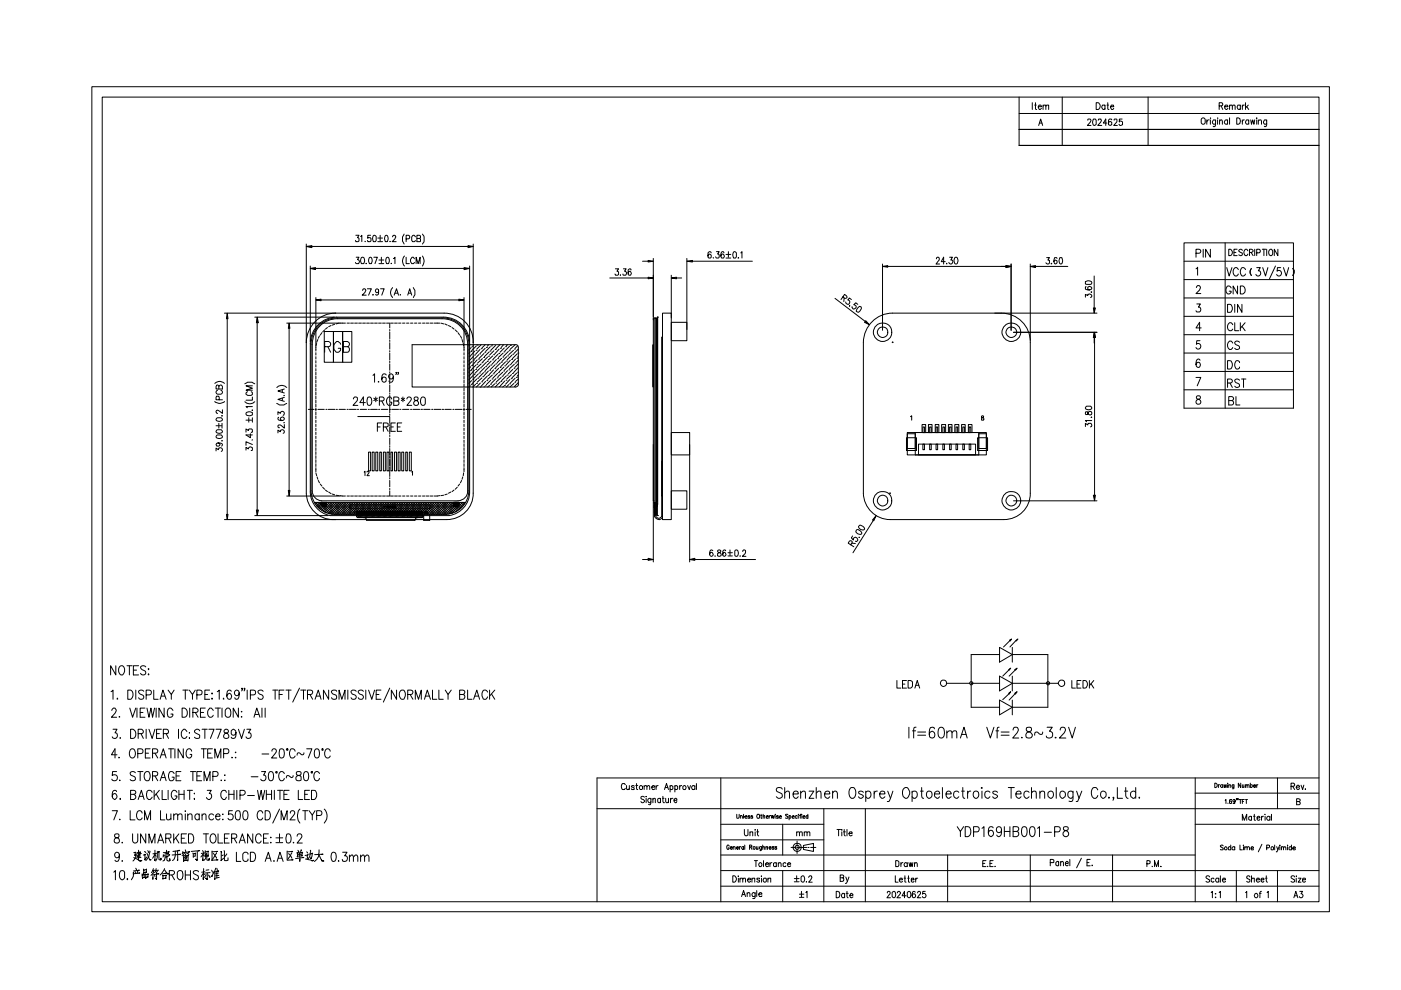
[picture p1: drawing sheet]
<svg xmlns="http://www.w3.org/2000/svg" width="297mm" height="210mm" viewBox="0 0 297 210" stroke-linecap="round" stroke-linejoin="round" font-family="sans-serif">
<g fill="none" stroke="#000" stroke-width=".21">
<path d="M202.9 175.3l.7 1 .7-1M203.6 176.3v1.1M204.6 175.3h.6a1.12 1.12 0 0 1 .6 1.3 1.12 1.12 0 0 1-1.2 .8zM206.4 176.4l1-.1 .2-.3-.1-.6-.3-.1h-.8v2.1M208.2 175.6l.4-.3v2.1M210.6 175.5a.52 .52 0 0 0-.8-.1 1.45 1.45 0 0 0 .3 2 .65 .65 0 0 0 .5-.8 .65 .65 0 0 0-.8-.5l-.3 .5M212.3 176v.3a.55 .55 0 0 1-1 0 .62 .62 0 0 1 0-.8 .62 .62 0 0 1 .8-.1 1.54 1.54 0 0 1-.3 2l-.5-.3M212.9 175.3v2.1M212.9 176.3h1.2M214.1 175.3v2.1M214.8 176.3h.8l.4 .3a.63 .63 0 0 1-.4 .8h-.8v-2.1h.8a.47 .47 0 0 1 .4 .3 .47 .47 0 0 1-.2 .5l-.2 .2M216.8 175.4a.58 .58 0 0 1 .9 .2 1.62 1.62 0 0 1-.4 1.8h-.2a1.54 1.54 0 0 1-.3-2z"/>
<path d="M218.5 175.4a.58 .58 0 0 1 .9 .2 1.62 1.62 0 0 1-.5 1.8h-.1a1.54 1.54 0 0 1-.3-2zM220 175.6l.4-.3v2.1M221.4 176.5h1.5M223.6 176.4l1-.1 .2-.3-.1-.6-.3-.1h-.8v2.1M225.6 175.4v.6a.82 .82 0 0 1 .8 .3 .82 .82 0 0 1 0 .9 .64 .64 0 0 1-1-.2 .64 .64 0 0 1 .5-.9l.5-.1 .1-.5a.67 .67 0 0 0-.9-.1z"/>
</g>
<g fill="none" stroke="#000" stroke-width=".21">
<path d="M19.5 18.4h262.4v174.9h-262.4zM21.7 20.6h258v170.6h-258zM216.1 20.6v10.2h63.6M216.1 27.4h63.6M216.1 24.1h63.6M218.9 21.8v1.4M219.4 22.3h.3M219.5 21.8v1.3l.3 .1M220.1 22.6h.7l-.2-.3h-.3l-.2 .5 .3 .4 .4-.2M220.2 26.6l.4-1.4 .5 1.4M220.4 26.1h.5M221.1 22.5l.2-.2h.4v.9"/>
<path d="M221.1 22.3v.9M221.7 22.5l.2-.2h.4v.9M225.2 20.6v10.2M230.6 25.5l.1-.3h.4l.2 .4-.8 1h.8M231.8 25.2h.4l.2 .3v.8l-.3 .3-.3-.1-.2-.5zM232.4 21.8a.73 .73 0 0 1 .9 .7 .73 .73 0 0 1-.9 .7zM232.8 25.5l.1-.3h.5l.1 .4-.8 1h.9M234.3 22.5l-.1-.2h-.4l-.2 .3 .2 .5 .3 .1 .2-.2M234.3 22.3v.9M234.7 26.1h-.8l.5-.9v1.4M234.7 22.3h.3M234.9 21.8v1.3l.2 .1"/>
<path d="M235.5 22.6h.6v-.3h-.5l-.1 .5 .2 .4 .4-.2M235.7 25.4l-.1-.2h-.4l-.2 .3v.9l.4 .2 .3-.2v-.5l-.3-.1-.4 .1v.2M236.2 25.5l.1-.3 .5 .1-.1 .6-.6 .7h.8M237.9 25.2h-.6v.6l.2-.1 .5 .1v.6l-.5 .2-.3-.3M243.4 20.6v10.2M254.8 25.2l.4-.2 .3 .3v.7l-.3 .3h-.4l-.1-.3zM255.9 25.4v.9M256.4 25.4l-.4 .1-.1 .3M256.6 25l.1 .1zM256.6 25.4v.9M257.7 25.4l-.1 1.4h-.4M257.7 25.7l-.4-.3-.3 .4 .3 .5 .4-.1"/>
<path d="M258.1 25l.1 .1zM258.1 25.4v.9M258.5 22.5l.7-.1v-.5l-.7-.1v1.4M258.6 25.7l.2-.3 .3 .1 .1 .8M258.6 25.4v.9M258.9 22.5l.3 .7M259.7 22.6h.6l-.1-.3h-.4l-.1 .2v.5l.2 .2 .4-.2M260.3 25.7l-.4-.3-.3 .4 .1 .4 .2 .1 .4-.1M260.3 25.4v.9M260.7 22.5l.2-.2h.3l.1 .9M260.7 22.3v.9M260.7 25v1.3"/>
<path d="M261.3 22.5l.2-.2h.3l.1 .9M262.2 25a.68 .68 0 0 1 .8 .7 .68 .68 0 0 1-.8 .6zM263 22.5l-.1-.2h-.4l-.2 .3 .2 .5 .3 .1 .2-.2M263 22.3v.9M263.4 22.3v.9M263.4 25.4v.9M263.8 25.4h-.1l-.3 .4M263.8 22.3h-.2l-.2 .3M264.1 21.8v1.4M264.3 22.6l.5 .6M264.7 22.3l-.6 .6M264.8 25.7l-.5-.3-.2 .4 .2 .5 .5-.1"/>
<path d="M264.8 25.4v.9M265.2 25.4l.1 .9 .3-.9 .3 .9 .1-.9M266.4 25l.1 .1h-.1zM266.4 25.4v.9M266.8 25.7l.5-.3 .2 .3v.6M266.8 25.4v.9M268.6 25.4l-.1 1.4h-.4M268.6 25.7l-.5-.3-.2 .4 .2 .5 .5-.1M126.6 171.5h153.1M132.6 166.4l-.2-.3h-.4l-.3 .5 .1 .6 .2 .2h.4l.2-.3M132.8 166.6l.1 .8h.4l.1-.3M133.4 166.6v.8"/>
<path d="M134.5 166.7l-.2-.1-.4 .1 .6 .4v.3h-.6v-.2M134.8 166.6h.4M135 166.1v1v.3h.2M135.6 166.7l.2-.1 .4 .1v.5l-.1 .2h-.4l-.1-.3zM136.6 166.8l.4-.2 .2 .2v.6M136.6 166.6v.8M136.7 169l-.4-.2-.4 .2v.3l.5 .2 .3 .4a.45 .45 0 0 1-.7 .2l-.1-.2M136.9 168.9h.2zM137 169.3v.9M137.2 166.8l.4-.2 .2 .2v.6M138 169.3l-.1 1.2h-.4M138 169.4l-.3-.1-.4 .4 .4 .5 .3-.3"/>
<path d="M138.2 166.9h.7l-.3-.3-.3 .1-.1 .4 .1 .3h.4l.2-.2M138.4 169.5l.3-.2h.2v.9M138.4 169.3v.9M139.1 166.6v.8M139.5 166.6l-.4 .3M140 169.4l-.1-.1-.5 .1 .1 .7 .4 .1 .1-.3M140 169.3v.9M140.5 169.3h.3M140.5 168.8v1.1l.4 .3M140.9 167.4l.4-1.3 .4 1.3M141.1 167h.5M141.1 169.3l.1 .8 .3 .1 .2-.3"/>
<path d="M141.7 169.3v.9M142.1 166.7l.1-.1 .5 .1v.5l-.2 .2h-.3l-.1-.2M142.1 166.6v1.3M142.2 169.3v.9M142.7 169.3h-.4l-.1 .4M142.9 169.7h.6l-.2-.4-.4 .1v.5l.3 .3 .3-.3M143.1 166.7l.2-.1 .4 .1v.5l-.2 .2h-.3l-.1-.2M143.1 166.6v1.3M144.1 166.6v.8M144.5 166.6l-.4 .1v.2M144.8 166.7l.2-.1 .4 .1 .1 .4-.2 .3h-.4l-.1-.2zM145.8 166.6l.3 .8 .3-.8"/>
<path d="M147.3 166.7l-.4-.1-.3 .3 .2 .5h.4l.1-.2M147.3 166.6v.8M147.7 166.1v1.3M152.8 174.8h21.9M152.8 178.1h21.9M152.8 164.9v26.3M154.6 179.4l-.2-.2-.3 .2 .2 .7 .3-.2v-.1h-.2M154.9 179.8h.4l-.1-.3-.3 .1v.3l.1 .2 .3-.2M155.4 179.7l.1-.2h.3l.1 .6M155.4 179.5v.6M156.1 179.8h.4v-.3h-.2l-.2 .3 .2 .3 .2-.2M156.2 172.6l.1 .9h.2l.2-.3v-.6"/>
<path d="M156.8 179.5v.6M157 173.1l.1-.2 .3 .2v.4M157 172.9v.6M157.1 179.5l-.3 .1v.2M157.6 179.6l-.2-.1-.2 .3 .2 .3 .2-.2M157.6 172.6v.9M157.6 179.5v.6M157.8 175.9v.9l.4 .4 .4-.1v-1.2M157.9 173.2h.5l-.2-.3-.3 .3 .2 .3 .3-.1M157.9 179.2v.9M158.9 179.6h.4l.1-.3-.1-.1h-.4v.9M159 176.5l.2-.1h.4v.8"/>
<path d="M159 173.1l-.3-.2-.1 .2 .4 .3h-.4M159 176.4v.8M159.2 179.6l.2 .5M159.6 173.1l-.3-.2-.1 .2 .4 .3h-.4M159.7 179.6h.4v.3l-.2 .2-.2-.2zM160.1 175.9v.1zM160.1 176.4v.8M160.4 179.5v.5l.1 .1 .2-.2M160.4 176.4h.5M160.5 172.7l.5-.1v.9l-.5-.1zM160.6 175.9v1.1l.3 .2M160.7 179.5v.6"/>
<path d="M161.3 172.9h.2M161.4 172.6v.9h.1M161.5 179.5v.7l-.1 .2h-.3M161.5 179.6h-.5v.3l.2 .2 .3-.2M161.7 179.7l.1-.2h.3v.6M161.7 179.2v.9M161.8 173.1l.2-.2 .1 .1v.5M161.8 172.6v.9M162.4 179.7l.1-.2h.2v.6M162.4 179.5v.6M162.5 173.2h.4l-.2-.3-.2 .2v.3h.4M163.1 179.8h.4l-.1-.3-.3 .1v.3l.1 .2 .3-.2"/>
<path d="M163.1 172.9v.6M163.4 172.9l-.3 .3M163.6 172.9l.1 .6 .1-.6 .2 .6 .2-.6M164.1 179.6h-.4l.3 .2 .1 .2-.3 .1-.1-.2M164.3 172.6h.1M164.3 172.9v.6M164.7 179.6h-.4l.3 .2 .1 .2-.3 .1-.1-.2M165 173.1l-.2-.2-.2 .2 .4 .1v.3l-.4-.1M165.3 173.2h.4l-.2-.3-.2 .2v.3h.4M165.9 167.3a.63 .63 0 0 0-.8-.3 .63 .63 0 0 0-.4 .7l1 .5a.6 .6 0 0 1 0 .9 .7 .7 0 0 1-1.1-.2M165.9 174.8v6.5M166.4 168.2l.5-.5 .4 .1 .1 1.5"/>
<path d="M166.4 167v2.3M167 172.7h-.5l.1 .3 .4 .2v.2h-.5M167.3 173.1l.3-.2 .1 .3-.1 .3-.3-.1M167.3 172.9v.9M167.7 179.7h1M168 173.2h.4l-.2-.3-.2 .2v.3h.4M168.1 168.3h1.1l-.1-.5a.7 .7 0 0 0-.9 .2 .7 .7 0 0 0 0 .9l.4 .4h.3l.3-.4M168.9 176.5l.2-.1h.3l.1 .8M168.9 176.4v.8M169 173.1l-.3-.2-.1 .3 .1 .3 .3-.1M169 178.3v1M169 179.5v.3"/>
<path d="M169.1 179.7h.2M169.2 172.6h.1M169.2 172.9v.6M169.5 176.5l.2-.1h.3l.1 .8M169.5 172.9h.3M169.6 179.7h1.4M169.8 168.2l.5-.5 .4 .1 .1 1.5M169.8 167.7v1.6M169.8 172.6h-.1v.9M169.9 172.6l.1 .1zM170 172.9v.6M170.3 173.2h.4l-.2-.3-.2 .2v.3h.4"/>
<path d="M170.3 179.3l2.2-.5v1.7l-2.2-.4zM170.5 176.5l.2-.1h.3l.1 .8M170.5 176.4v.8M171.1 176.5l.2-.1h.3l.1 .8M171.3 173.1l-.3-.2-.1 .3 .1 .3 .3-.1M171.3 179.7h.2M171.3 172.6v.9M171.5 167.7h1.1l-1.1 1.6h1.1M171.9 179.7h1.1M173.1 168.2l.5-.5 .4 .1 .1 1.5M173.1 167v2.3M174.7 171.5v19.7"/>
<path d="M174.8 168.3h1.1v-.1a.54 .54 0 0 0-.4-.5 .54 .54 0 0 0-.6 .3 .8 .8 0 0 0 0 .8 .8 .8 0 0 0 .7 .5l.3-.4M176.5 168.2l.5-.5 .4 .1 .1 .4v1.1M176.5 167.7v1.6M177.5 175.9h.7M177.8 175.9v1.3M178.5 175.9v.1zM178.5 176.4v.8M178.8 176.4h.4M179 175.9v1.1l.2 .2M179.6 175.9v1.3M180 176.7h.7l-.1-.3h-.4l-.2 .4 .3 .4 .4-.1M180.3 167.1l.6-.1a1.48 1.48 0 0 1 0 2.3 1.02 1.02 0 0 1-.9-1.5z"/>
<path d="M183 168a.63 .63 0 0 0-1 0l.1 .2 .9 .6a.55 .55 0 0 1-.3 .4 .55 .55 0 0 1-.6-.1l-.1-.2M183.5 171.5v19.7M183.6 168a.63 .63 0 0 1 .8-.2 .63 .63 0 0 1 .3 .8l-.1 .3-.4 .4h-.3l-.3-.4M183.6 167.7v2.2M185.3 167.7v1.6M186 167.7l-.4 .1-.3 .5M186.5 168.3h1.1a.54 .54 0 0 0-.3-.6 .54 .54 0 0 0-.7 .3 .88 .88 0 0 0 .6 1.3l.4-.4M188.2 167.7l.6 1.6M189.3 167.7l-.7 2.2h-.5M191.5 167.3a.65 .65 0 0 1 .9-.2 1.42 1.42 0 0 1-.1 2.2 1.23 1.23 0 0 1-.8-2zM193.4 168a.63 .63 0 0 1 .8-.2 .63 .63 0 0 1 .3 .8l-.1 .3-.3 .4h-.4l-.3-.4M193.4 167.7v2.2"/>
<path d="M195.2 167.7h.5M195.4 167v1.8l.1 .3 .3 .2M196.5 168a.63 .63 0 0 1 .8-.2 .63 .63 0 0 1 .3 .8 .72 .72 0 0 1-.8 .7 1.02 1.02 0 0 1-.3-1.3zM198.1 168.3h1.1v-.1a.54 .54 0 0 0-.4-.5 .54 .54 0 0 0-.6 .3 .8 .8 0 0 0 0 .8 .8 .8 0 0 0 .7 .5l.3-.4M199.8 167v2.3M200.6 168.3h1.1l-.3-.5a.52 .52 0 0 0-.7 .2 .88 .88 0 0 0 .6 1.3l.4-.4M203.3 168a.63 .63 0 0 0-.8-.2 .63 .63 0 0 0-.3 .8 .72 .72 0 0 0 .7 .7l.4-.4M203.9 167.7h.6M204.1 167v1.8l.1 .3 .4 .2M205.1 167.7v1.6M205.8 167.7l-.4 .1-.3 .5M206.4 168a.63 .63 0 0 1 .8-.2 .63 .63 0 0 1 .3 .8l-.1 .3-.3 .4h-.3a1.02 1.02 0 0 1-.4-1.3z"/>
<path d="M208 167.1h.3zM208.2 167.7v1.6M209.9 168a.63 .63 0 0 0-.8-.2 .63 .63 0 0 0-.3 .8 .72 .72 0 0 0 .7 .7l.4-.4M211.5 168a.63 .63 0 0 0-1 0l.1 .2 .9 .6a.55 .55 0 0 1-.4 .4 .55 .55 0 0 1-.5-.1l-.1-.2M213.8 167h1.3M214.4 167v2.3M215.4 168.3h1.1v-.1a.54 .54 0 0 0-.5-.5 .54 .54 0 0 0-.5 .3 .8 .8 0 0 0-.1 .8 .8 .8 0 0 0 .8 .5l.3-.4M218.2 168a.63 .63 0 0 0-.8-.2 .63 .63 0 0 0-.3 .8l.1 .3 .3 .4h.3l.4-.4M218.7 168.2l.2-.4h.7l.1 1.5M218.7 167v2.3M220.5 168.2l.4-.5 .5 .1 .1 1.5M220.5 167.7v1.6"/>
<path d="M222.2 168a.63 .63 0 0 1 .9-.2 .63 .63 0 0 1 .3 .8l-.1 .3-.4 .4h-.2a.86 .86 0 0 1-.5-1.3zM223.9 167v2.3M224.8 168a.69 .69 0 0 1 1.1 .1 .69 .69 0 0 1-.3 1l-.5 .2a1.02 1.02 0 0 1-.3-1.3zM227.5 167.7l-.1 2.1-.2 .1h-.5M227.5 168a.63 .63 0 0 0-.8-.2 .63 .63 0 0 0-.3 .8 .72 .72 0 0 0 .8 .7l.3-.4M228.3 167.7l.5 1.6M229.4 167.7l-.9 2.2h-.3M232.7 167.5l-.2-.4-.6-.1a1.48 1.48 0 0 0 0 2.3h.4l.4-.6M233.4 168a.69 .69 0 0 1 1.1 .1 .69 .69 0 0 1-.3 1l-.4 .2a1.02 1.02 0 0 1-.4-1.3zM235.1 169v.3l.1-.2M236.1 169.1v.2l-.1-.2h.1l-.1 .6M236.9 167v2.3h1.1"/>
<path d="M238.4 167.7h.7M238.7 167v1.8l.1 .3 .4 .2M240.8 168a.69 .69 0 0 0-1.1 .1 .69 .69 0 0 0 .3 1l.5 .2 .3-.4M240.8 167v2.3M241.6 169v.3v-.2M253.4 164.9v26.3M253.4 174.8h26.3M253.4 168.2h26.3M257.6 166h.2l.3 .3v.4l-.3 .3h-.2zM258.3 166.4v.6M258.6 166.4l-.3 .1v.1M259.2 166.5l-.3-.1-.2 .2 .3 .4 .2-.2"/>
<path d="M259.2 166.4v.6M259.3 179.3l-.1-.1-.5 .1 .1 .3 .5 .2-.1 .4-.5-.1M259.5 166.4l.1 .6 .2-.6 .1 .6 .1-.6M259.8 169.7l.1-.2v.9M260.3 166v.1zM260.3 166.4v.6M260.3 170.3v.1M260.5 166.6l.1-.2h.3v.6M260.5 166.4v.6M260.9 179.7l-.1-.2-.4 .2 .1 .5 .4-.1M260.9 179.2v1M261.1 169.6l-.3-.1-.1 .2v.6h.4l-.1-.4h-.2l-.1 .2"/>
<path d="M261.6 166.4v.7l-.3 .1M261.6 166.5l-.3-.1-.1 .2 .2 .4 .2-.2M261.8 179.7l-.3-.2-.3 .3 .2 .4 .4-.1M261.8 179.5v.7M261.9 169.8l-.1 .2h-.3l-.1-.2 .1-.2 .3-.1 .1 .3-.1 .6-.3-.1M262.2 169.3l-.1 .3M262.5 169.3v.3M262.7 169.5h.5M262.9 179.2v1h.5M263 169.5v.9M263.1 166v1l-.5-1v1M263.4 173.9v-1.3l.4 1.3 .5-1.3v1.3"/>
<path d="M263.4 166.4v.5l.2 .1 .1-.2M263.4 169.9h.3M263.7 179.2l-.1 .1zM263.7 179.5v.7M263.7 166.4v.6M263.8 169.5h-.4v.9M263.9 179.8l.3-.3 .2 .7M263.9 179.5v.7M264.1 166.6l.1-.2h.2v.6M264.1 169.5h.4M264.1 166.4v.6M264.2 169.5v.9"/>
<path d="M264.4 179.8l.4-.3 .1 .7M264.4 166.6l.1-.2h.3v.6M265.1 166.5h.4v.3l-.2 .2-.2-.2M265.1 166v1M265.3 179.8h.5l-.2-.3-.3 .2v.4h.5M265.3 173.2l-.1-.1-.4 .1v.6l.2 .1 .3-.1M265.3 173.1v.8M265.8 166.6h.4l-.1-.2h-.2l-.1 .3 .1 .3 .3-.2M265.8 173.1h.3M265.9 172.6v1.2l.3 .1M266.4 166.4v.6M266.5 173.4h.6l-.1-.3-.5 .1v.6l.3 .1 .3-.1"/>
<path d="M266.7 166.4h-.2l-.1 .2M267.5 173.1v.8M267.5 179l-.7 1.6M267.9 173.1l-.4 .3M268.1 172.6l.1 .1zM268.2 173.1v.8M268.6 179.8h.4l.2-.2v-.3l-.6-.1v1M269.2 173.2a.39 .39 0 0 0-.6 .1 .39 .39 0 0 0 .1 .5 .39 .39 0 0 0 .5 0M269.2 173.1v.8M269.6 172.6v1.3M269.7 179.5l.3 .2-.1 .5-.4-.1v-.4zM270.3 179.2v1"/>
<path d="M270.7 179.5l.2 .7M270.8 164.9v6.6M271.2 179.5l-.4 1.1h-.2M271.4 179.2v.1h-.1zM271.4 179.5v.7M271.7 179.8l.2-.3 .2 .1v.6M271.7 179.5v.7M272.1 179.8l.4-.3 .1 .7M273 179.2v.1zM273 179.5v.7M273.7 166.7l.7-.1v-.5l-.7-.1v1.4M273.8 179.7l-.2-.2-.3 .2 .1 .5 .4-.1"/>
<path d="M273.8 179.2v1M274.1 179.8h.6l-.3-.3-.3 .4 .1 .3 .5-.1M274.1 166.7l.4 .7M274.8 166.9h.7l-.2-.4-.3 .1-.2 .4 .4 .4 .3-.3M274.9 169.9h.4l.4 .3-.2 .4h-.6v-1.3l.7 .1v.5h-.3M275.8 166.5l.4 .9 .2-.9M276.8 167.2v.1M279.7 164.9h-153.1v26.3M152.8 181.3h100.6M152.8 184.6h126.9M152.8 187.9h126.9M155.4 185.7a.68 .68 0 0 1 .7 .7 .68 .68 0 0 1-.7 .6z"/>
<path d="M156.5 185.7v.2zM156.5 186.2v.8M156.9 186.5l.2-.3h.3l.1 .8M156.9 186.2v.8M157.2 190.1l.4-1.3 .5 1.3M157.4 189.7h.5M157.5 186.5l.1-.3h.4l.1 .8M158.4 189.5l.3-.3 .2 .1 .1 .8M158.4 189.2v.9M158.5 186.5h.7l-.2-.3h-.3l-.2 .5 .2 .3 .5-.1M159.4 186.5l.2-.3h.4v.8M159.4 186.2v.8"/>
<path d="M159.9 182.5h.7M160.1 189.2v1.1l-.2 .2h-.3M160.1 189.4l-.4-.2-.3 .4 .2 .5h.3l.2-.2M160.3 182.5v1.2M160.4 188.8v1.3M160.9 189.6h.6v-.3l-.4-.1-.2 .6 .1 .3h.5v-.2M161 183.1l.1-.2 .4 .2v.3l-.1 .3h-.4l-.1-.3zM161 186.4v-.2h-.5l-.1 .2 .6 .3v.3h-.3l-.3-.1M161.4 185.8l.1-.1v.2zM161.5 186.2v.8M161.9 182.5v1.2M162 186.2h.4l.1 .2v.5l-.3 .1-.4-.3z"/>
<path d="M162.3 183.2h.7l-.1-.2-.3-.1-.3 .5 .2 .3h.3l.2-.1M162.8 186.5l.2-.3h.4v.8M162.8 186.2v.8M163.2 182.9v.8M163.7 182.9l-.5 .3M164.6 183.1l-.2-.2-.4 .2v.5l.2 .1h.3l.1-.1M164.6 182.9v.8M165 183.1l.4-.2 .2 .2v.6M165 182.9v.8M165.9 184.6v6.6M166.6 183.1l-.1-.2-.5 .2v.5l.2 .1h.3l.1-.1M167 183.2h.6v-.2l-.4-.1-.2 .5 .1 .3h.4l.1-.1"/>
<path d="M168.4 186.3h1M168.4 187h1M168.9 185.7v1.2M169 180.1v.8M169.5 189.6h.9M169.5 190.3h.9M169.8 185.9l.4-.2a.75 .75 0 0 1 .4 .7 .75 .75 0 0 1-.4 .6l-.4-.2zM169.9 189v1.2M170.9 189.2l.2-.2v1.3M170.9 187h.1M171.4 186l.3-.3 .3 .1 .1 .3-.7 .9h.8M177.3 189a.68 .68 0 0 1 .8 .7 .68 .68 0 0 1-.8 .6z"/>
<path d="M178.1 186.1l.7 .1 .1 .4-.3 .3h-.5v-1.4l.7 .1 .1 .3-.1 .2h-.2M179.1 189.7l-.5-.3-.2 .4 .2 .5 .5-.1M179.1 189.4v.9M179.3 185.9l.4 1M179.4 189.4h.4M179.6 189v1.1l.2 .2M180 185.9l-.5 1.3-.3 .1M180.2 189.8h.6l-.2-.4h-.2l-.2 .4 .1 .4 .1 .1 .4-.1M188.1 189.3l.2-.3 .4 .2v.3l-.7 .8h.8M189.1 189.2l.4-.2a.75 .75 0 0 1 .4 .7 .75 .75 0 0 1-.4 .6l-.4-.2zM189.8 185.7v1.3h.6M189.9 182.5h.3l.4 .2v.8l-.2 .2h-.5z"/>
<path d="M190.2 189.3l.3-.3 .4 .2-.7 1.1h.7M190.7 186.5h.6v-.3h-.5l-.1 .5 .3 .3 .3-.1M191 182.9v.8M191.4 182.9l-.4 .3M191.7 186.2h.3M191.9 185.7v1.3h.2M192.1 189.9h-.8l.5-.9v1.3M192.4 189.2l.3-.2a.75 .75 0 0 1 .4 .7 .75 .75 0 0 1-.4 .6l-.3-.2zM192.4 183.1l-.5-.2-.2 .3 .2 .5h.3l.2-.1M192.4 182.9v.8M192.4 186.2h.4M192.6 185.7v1.3h.3"/>
<path d="M192.7 182.9l.3 .8 .1-.8 .3 .8 .1-.8M193.2 186.5h.6l-.1-.3h-.4l-.1 .7 .3 .1 .3-.1M193.9 183.1l.4-.2 .2 .2v.6M193.9 182.9v.8M194.1 189.2l-.3-.2a.75 .75 0 0 0-.4 .7 .75 .75 0 0 0 .4 .6l.3-.4-.1-.3h-.5l-.1 .3M194.1 186.2v.8M194.6 189.3l.1-.3 .5 .2v.3l-.7 .8h.7M194.6 186.2h-.3l-.2 .3M196.2 189h-.5l-.1 .6 .2-.2 .4 .1 .1 .3v.4l-.5 .1-.2-.2M200.9 181.3v9.9M208.4 183.1h.4M209 182.5h-.6v1.2h.6"/>
<path d="M209.4 183.7h.1M209.9 183.1h.4M210.6 182.5h-.7v1.2h.7M211 183.7h.1M218.4 181.3v9.9M222.7 182.9h.7v-.5l-.2-.2h-.5v1.4M224.5 182.9l-.2-.3-.4 .3v.5l.2 .2 .4-.2M224.5 182.6v1M224.9 182.9l.2-.3 .3 .1 .1 .9M224.9 182.6v1M225.9 183.1h.6l-.2-.5-.4 .3v.5l.2 .2 .4-.2M226.8 182.2v1.4"/>
<path d="M229.3 182l-1 2M230.5 182.9h.4M231.1 182.2h-.6v1.4h.6M231.6 183.4l-.1 .1h.1M235.9 181.3v9.9M243.2 183.1h.6v-.5l-.6-.1v1.2M244.3 183.7h.1M244.8 183.7v-1.2l.4 1.2 .4-1.2v1.2M246.1 183.7h-.1h.2M256.5 185.9l-.3-.2-.4 .1v.4l.6 .3 .1 .4-.3 .1-.5-.1M256.8 189.2l.2-.2v1.3M257.4 186.4l-.1-.2h-.3l-.2 .2v.5l.2 .1 .4-.1"/>
<path d="M257.6 189.5h.2zM257.6 190.3h.2zM258.4 186.4l-.1-.2h-.4l-.2 .3 .3 .5 .4-.1M258.4 186.2v.8M258.5 189.2l.2-.2v1.3M258.7 185.7v1.3M259.2 186.5h.6v-.3h-.5l-.1 .5 .2 .3 .4-.1M262.1 184.6v6.6M264.1 189.2l.2-.2v1.3M265 185.9a.35 .35 0 0 0-.3-.2 .35 .35 0 0 0-.4 .2v.3l.7 .3-.1 .5h-.3l-.3-.1M265.3 186.5l.2-.3h.4v.8M265.3 185.7v1.3"/>
<path d="M266.1 189.5l.3-.1 .3 .4-.3 .5-.4-.1-.1-.4zM266.4 186.5h.6v-.3h-.5l-.1 .5 .2 .3 .4-.1M267 189.4h.4M267.4 186.5h.6l-.1-.3h-.4l-.1 .2v.5l.2 .1 .4-.1M267.5 189l-.4 .2v1.1M268.3 186.2h.3M268.5 185.7v1.1l.2 .2M268.6 189.2l.3-.2v1.3M270.8 184.6v6.6M274.3 190.3l.4-1.3 .5 1.3M274.5 185.9l-.3-.2-.4 .1v.4l.6 .3 .1 .4-.3 .1-.5-.1M274.5 189.9h.5"/>
<path d="M274.8 185.7v.2zM274.8 186.2v.8M275.3 186.2h.5l-.5 .8h.5M275.6 189h.6l-.4 .5 .4 .2 .1 .2-.4 .4-.4-.2M276.2 186.5h.6l-.1-.3h-.4l-.1 .7 .2 .1 .4-.1"/>
<circle cx="169" cy="179.7" r=".85"/>
<circle cx="169" cy="179.6" r=".42"/>
<circle cx="259.9" cy="179.8" r=".33"/>
</g>
<g fill="none" stroke="#000" stroke-width=".21">
<path d="M211.9 138.8h-6v11.2h6M211.9 137.3l2.7 1.5-2.7 1.6zM214.1 135.8l-1.3 1.4M214.6 138.8h7.6v11.2h-7.6M214.6 137.3v3.1M215.4 135.8l-1.3 1.4M190.2 144.3v1.6h.8M191.3 145h.6M192.2 144.3h-.9v1.6h.9M192.5 144.3h.5l.5 .3v.9l-.5 .4h-.5zM192.7 154.2v2.3M193.5 155h.6"/>
<path d="M194 145.9l.5-1.6 .5 1.6M194.1 145.3h.7M194.2 154.2l-.4 .1-.1 .3v1.9M194.6 155.2h1.7M194.6 155.9h1.7M198.1 154.5l-.1-.2a.64 .64 0 0 0-.9 .3 2.12 2.12 0 0 0 .2 1.8 .7 .7 0 0 0 .9-.5 .7 .7 0 0 0-.6-.9l-.5 .4-.1 .3M199.2 154.3l.4-.1a1.05 1.05 0 0 1 .6 1.3v.6l-.3 .3-.4 .1a1.51 1.51 0 0 1-.3-2.2zM200.7 144.9h4.9M200.7 155.4l.6-.4h.5v1.5M200.7 155v1.5M201.8 155.4l.5-.4h.5l.1 1.5M203.6 156.5l.8-2.3 .7 2.3"/>
<path d="M203.9 155.7h.9M205.9 144.9h6M209.2 154.2l.8 2.3 .7-2.3M211.2 155h.6M211.8 154.2l-.3 .1-.1 .3v1.9M211.9 143.4l2.7 1.5-2.7 1.6zM211.9 148.4l2.7 1.6-2.7 1.6zM212.3 155.2h1.7M212.3 155.9h1.7M214 147.1l-1.4 1.3M214 142l-1.4 1.4M214.6 143.4v3.1"/>
<path d="M214.6 148.4v3.2M214.6 144.9h9.8M214.8 154.8l.2-.5h.7l.2 .6-1.2 1.6h1.3M215.2 147.1l-1.2 1.3M215.2 142.1l-1.2 1.3M216.7 156.3v.2v-.1M217.7 154.3a.48 .48 0 0 0 .1 .7l.7 .3a.65 .65 0 0 1 .1 1 .65 .65 0 0 1-1-.2 .65 .65 0 0 1 .5-.9l.5-.2a.48 .48 0 0 0-.2-.8zM221.1 155.2l-.1 .4-.2 .1-.4-.1-.5-.4-.4 .1-.1 .6M222 154.2h1.1l-.6 .8a.74 .74 0 0 1 .6 1.2 .74 .74 0 0 1-1.3-.1M223.8 156.3v.2l.1-.1M224.8 154.8l.3-.6 .6 .1 .2 .3-.3 .8-1 1.1h1.4M226.6 154.2l.7 2.3 .7-2.3"/>
<path d="M227.2 144.3v1.6h.8M228.3 145h.6M229.2 144.3h-.9v1.6h.9M229.6 144.3l.7 .1 .2 .2v.7l-.2 .5-.7 .1zM231 144.3v1.6M231.3 145l.6 .9M231.9 144.3l-.9 1.1"/>
<circle cx="200" cy="144.8" r=".65"/>
<circle cx="205.9" cy="144.9" r=".35"/>
<circle cx="222.2" cy="144.9" r=".36"/>
<circle cx="225.1" cy="144.8" r=".7"/>
</g>
<path d="M214 135.7l.5-.2-.3 .4zM215.4 135.8l.4-.3-.3 .4zM213.9 147l.4-.3-.3 .5zM213.9 142l.4-.3-.3 .4zM215.1 147l.5-.3-.3 .5zM215.1 142l.5-.3-.3 .4z" fill="#000" stroke="#000" stroke-width=".21"/>
<g fill="none" stroke="#000" stroke-width=".21">
<path d="M64.9 51.7v52.9a5.7 5.7 0 0 0 5.7 5.6M65.8 56.4v16M66.1 52.3h33.1M66.9 56.9h31.5M75.4 49.9h.7l-.3 .5 .3 .2v.5l-.2 .1h-.5v-.2M75.5 54.5h.6l-.3 .5 .3 .2 .1 .4-.2 .3h-.5l-.1-.3M76.5 50.1l.2-.2v1.3M76.6 54.6a.36 .36 0 0 1 .6 .2l.1 .6-.2 .5h-.5a1.23 1.23 0 0 1 0-1.3zM77.4 51.2h.1M77.6 55.8v.1h.1M78.3 54.6h.4a1.23 1.23 0 0 1 0 1.3h-.4a1.23 1.23 0 0 1 0-1.3zM78.6 49.9h-.6v.6l.5-.1 .2 .2v.5l-.2 .1h-.5l-.1-.2"/>
<path d="M79.2 50l.2-.1 .4 .2v.9l-.2 .2h-.4l-.2-.6zM79.2 54.5h.8l-.5 1.4M80.1 50.5h1M80.1 51.2h1M80.3 55.1h1.1M80.3 55.9h1.1M80.6 49.9v1.2M80.9 54.5v1.2M81.7 50l.3-.1 .2 .2 .1 .5-.2 .6h-.4l-.2-.6zM82 54.6h.4a1.23 1.23 0 0 1 0 1.3h-.4a1.23 1.23 0 0 1 0-1.3zM82.7 51.2h.1M83 55.8v.1"/>
<path d="M83.2 50.2a.33 .33 0 0 1 .4-.3 .33 .33 0 0 1 .2 .5l-.7 .8h.9M83.4 54.8l.3-.3v1.4M85.7 49.6l-.4 .6v1l.4 .5M85.8 54.3a1.52 1.52 0 0 0 0 2.1M86.1 54.5v1.4h.7M86.1 50.6h.7v-.6l-.7-.1v1.3M87.9 54.9l-.3-.4a.77 .77 0 0 0-.6 .6 .77 .77 0 0 0 .3 .8h.4l.2-.3M88.1 50.2l-.3-.3-.3 .1-.2 .2v.8l.2 .2h.4l.2-.2M88.2 55.9v-1.4l.4 1.4 .5-1.4v1.4M88.4 50.6h.8l-.1 .6h-.7v-1.3h.5l.3 .2v.3l-.3 .2M89.6 54.3l.3 .9-.3 1.2M89.6 49.6l.3 .6v1l-.3 .5"/>
<path d="M99.6 56.4v16M100.3 51.7v52.9a5.5 5.5 0 0 1-5.6 5.6h-47.1M129.3 58.9h8.1M130.5 57h.6l-.3 .5 .3 .2v.5l-.1 .1h-.5l-.1-.2M131.6 58.3h.1M132.2 57h.6l-.4 .5 .4 .2v.3l-.1 .3h-.5l-.1-.2M133.8 57.2l-.2-.2-.4 .2v1l.1 .1h.4l.2-.3-.2-.4h-.4l-.1 .3M136.2 55.4h1.2M138.5 54.8v64.3M142.3 58.3v9.1M143.4 58.9h1.1M145.6 54.8v15.1"/>
<path d="M146.8 55.4h12.7M150.8 53.6l-.3-.2-.4 .2v.9l.2 .2h.3l.2-.2v-.4l-.2-.2h-.3l-.2 .4M151.2 54.6l.1 .1M151.9 53.4h.6l-.4 .5 .4 .1v.5l-.2 .2h-.4l-.2-.2M153.5 53.6l-.3-.2a1.01 1.01 0 0 0-.2 1.3h.4l.2-.4-.4-.4h-.2l-.2 .4M153.9 53.9h1M153.9 54.7h1M154.4 53.4v1.1M155.5 53.4h.3l.3 .2v.9l-.1 .2h-.5l-.1-.6zM156.5 54.6v.1h.1M157.1 53.6l.2-.2v1.3M187.1 56v14"/>
<path d="M188.2 56.5h25.1M198.5 54.9l.2-.4 .4 .2v.4l-.6 .9h.7M200.4 55.5h-.8l.5-1v1.5M200.7 55.8v.1M201.3 54.5h.6l-.3 .6 .3 .1 .1 .4-.3 .4-.4-.1-.1-.3M202.4 54.6l.4-.1a.92 .92 0 0 1 0 1.5h-.2a1.01 1.01 0 0 1-.2-1.4zM214.4 56v14M218.4 56v16.2M219.5 56.5h6.9M221.9 54.6h.6l-.3 .5 .3 .1v.5a.36 .36 0 0 1-.6 .2l-.2-.2M222.9 55.8l-.1 .1h.2M224.1 54.8l-.1-.2h-.4l-.2 .6 .2 .7h.3l.2-.2v-.4l-.3-.2-.4 .4"/>
<path d="M224.7 54.6h.4l.2 .6-.1 .5-.2 .3-.3-.1-.2-.5zM230.1 59.7a1.01 1.01 0 0 1 1.4 .2l-.3 .4h-.8l-.3-.1zM232 58.5v6.8M251 51.5h23.2v35h-23.2zM251 55.4h23.2M251 59.3h23.2M253.6 57l.3-.3v1.6M253.6 53.7l.8-.1 .2-.2-.1-.4-.2-.2h-.7v1.7M255.1 52.8v1.7M256.6 52.8v1.7l-1-1.7v1.7M259.8 51.5v35M260.1 56.7l.5 1.8 .6-1.8"/>
<path d="M260.5 52.8a.68 .68 0 0 1 .8 .7 .68 .68 0 0 1-.8 .7zM261.6 53.5h.4M262.3 52.8h-.7v1.4h.7M262.6 57.2l-.4-.5a.92 .92 0 0 0-.6 1.6l.3 .2h.3l.4-.4M263.4 53.1a.36 .36 0 0 0-.6-.2l-.2 .2 .1 .3 .6 .2 .1 .4-.3 .2-.5-.2M264.1 57.2l-.1-.2a.52 .52 0 0 0-.8-.2 1.18 1.18 0 0 0 .2 1.7l.4-.1 .3-.3M264.6 53.2l-.3-.4a.68 .68 0 0 0-.6 .7 .68 .68 0 0 0 .6 .7l.3-.3M264.9 53.5l.6-.1 .2-.3-.4-.3h-.4v1.4M265.3 57a1.15 1.15 0 0 0 0 1.3M265.3 53.5l.4 .7M265.3 56.9a1 1 0 0 0 0 1.5M266 52.8v1.4"/>
<path d="M266.4 53.6l.7-.1v-.6l-.7-.1v1.4M266.4 56.7h.8l-.4 .7a.54 .54 0 0 1 .4 .9 .54 .54 0 0 1-.9-.1M267.6 52.8h.8M267.7 56.7l.6 1.8 .5-1.8M268 52.8v1.4M268.6 52.8v1.4M269.1 53.1l.2-.3h.3l.2 .4v.7l-.2 .3a.73 .73 0 0 1-.5-1.1zM270.4 56.4l-1.2 2.7M270.9 52.8v1.4l-.7-1.4v1.4M271.5 56.7h-.7v.8a.55 .55 0 0 1 .8 0 .55 .55 0 0 1-.1 .8 .55 .55 0 0 1-.8-.1M272.1 56.7l.6 1.8 .5-1.8M274.1 56.9a1.02 1.02 0 0 1 0 1.5"/>
<path d="M274.2 57a1.27 1.27 0 0 1 0 1.3M47.6 66.4h46.5a6.1 6.1 0 0 1 6.2 6.2M48.2 67.6v41.5M54 67.2h16.9M54.5 68.4v39.7M60.8 68.5h11.3M61.3 69.6v34.4M67 63.1v10.6M68.1 63.6h29.2M71.1 66.4a6.3 6.3 0 0 0-6.2 6.2M76.9 61.6a.33 .33 0 0 1 .4-.4 .33 .33 0 0 1 .2 .5l-.7 .9h.8M77.9 61.2h.8l-.6 1.4"/>
<path d="M79.1 62.5h.1M79.1 79.6l.3-.3v1.7M80.3 61.7v.2l-.4 .2-.2-.2v-.5l.2-.2 .4 .2v.9l-.4 .3-.2-.2M80.7 61.2h.7l-.5 1.4M81.9 79.5a.45 .45 0 0 0-.7-.2 1.06 1.06 0 0 0 .2 1.7l.5-.2v-.6a.5 .5 0 0 0-.6-.2 .5 .5 0 0 0-.4 .4M83.2 61a1.52 1.52 0 0 0 0 2.1M83.4 79.9a.51 .51 0 0 1-.7 .4 .51 .51 0 0 1-.2-.8 .51 .51 0 0 1 .8 0 .97 .97 0 0 1-.5 1.5l-.3-.2M83.6 62.6l.5-1.4 .4 1.4M83.7 62.2h.6M84.1 79h-.2h.2l-.2 .4M84.5 79h-.2h.2l-.2 .4M84.8 62.5h.1"/>
<path d="M86.4 62.6l.5-1.4 .4 1.4M86.6 62.2h.5M87.6 61l.4 .6v.9l-.4 .6M98.4 63.1v10.6M138.4 73.1l.1 9zM138.5 67.6h.2M139.2 67.6h.2M139.4 67.2v42.1M139.6 67.2h-.2l-.1 40.2M140.3 71.5h.2v33.7h-.2zM140.5 66.4h1.8v43.8h-1.8zM142.3 68.3h3.3v3.9h-3.3z"/>
<path d="M177 63.3l6.5 4.9M178.7 62.9l.4 .4 .5-.2-.1-.3-.4-.4-.8 1.1M179 63.2l-.1 .7M180.2 64.8l-.1 .2 .1-.1M180.5 63.5l-.4-.3-.4 .4a.47 .47 0 0 1 .5 .5 .47 .47 0 0 1-.5 .4l-.3-.1-.1-.4M181.8 65.4l.5-.4h.2a1.08 1.08 0 0 1-.6 1.2l-.4-.2zM181.9 64.5l-.5-.3-.4 .4 .5 .4-.1 .3-.4 .2-.2-.1-.1-.4M189.1 72.6h.3M189.2 72.5v.2M212.3 66.4a6.1 6.1 0 0 1 6.1 6.2v32a5.5 5.5 0 0 1-5.5 5.6h-24.2a5.7 5.7 0 0 1-5.7-5.6v-32a6.2 6.2 0 0 1 6.2-6.2h43.4M214.9 70.5h17.7M230.1 63v-.6l.5 .3v-.3l.5-.1 .4 .4-.3 .4"/>
<path d="M230.3 60.8h-.2v.5a.97 .97 0 0 0 1.4-.2l-.1-.2-.3-.2-.5 .2v.4l.4 .2M231.3 61.9h.1M232 71.6v1.1M232.1 71.6v33.4M251 67.1h23.2M251 71h23.2M251 63.2h23.2M251 74.9h23.2M251 78.8h23.2M253.7 61l.2-.4h.4a.59 .59 0 0 1 0 .9l-.7 .7h1M253.7 64.4h.8l-.4 .7a.55 .55 0 0 1 .5 .4 .55 .55 0 0 1-.3 .6h-.6l-.1-.2M254.4 76.4a.36 .36 0 0 0-.6-.2 1.06 1.06 0 0 0 .3 1.7 .51 .51 0 0 0 .4-.7 .51 .51 0 0 0-.8-.1l-.1 .2"/>
<path d="M254.4 72.2h-.7v.8a.55 .55 0 0 1 .8 0 .55 .55 0 0 1-.1 .8 .55 .55 0 0 1-.8-.1M254.7 69.5h-1.1l.7-1.2v1.8M260.3 64.5h.5a.95 .95 0 0 1 .5 .9 .95 .95 0 0 1-.5 .8h-.5zM260.3 76.5h.5a1.01 1.01 0 0 1 0 1.7h-.5zM261 61.1l-.1-.2a.52 .52 0 0 0-.7-.2 .9 .9 0 0 0-.3 1 .9 .9 0 0 0 .7 .6l.4-.3v-.3h-.4M261.4 68.8l-.4-.4a.85 .85 0 0 0-.8 .9 .85 .85 0 0 0 .8 .8l.4-.3M261.4 72.7l-.4-.4a.92 .92 0 0 0-.6 1.5l.3 .3h.3l.4-.4M261.8 68.4v1.7h.8M261.8 64.5v1.7M262.4 60.6v1.7l-.9-1.7v1.7M262.8 72.6a.5 .5 0 0 0-.6-.3 .5 .5 0 0 0-.3 .6l.7 .4a.5 .5 0 0 1-.1 .8 .5 .5 0 0 1-.7-.3M262.8 76.9a.47 .47 0 0 0-.3-.4 .47 .47 0 0 0-.5 .1 1.18 1.18 0 0 0 .2 1.6 .46 .46 0 0 0 .6-.4"/>
<path d="M263 60.6a.86 .86 0 0 1 1 .9 .86 .86 0 0 1-1 .8zM263 68.4v1.7M263.3 64.5v1.7l-.9-1.7v1.7M263.3 69.2l.7 .9M264 68.4l-1 1.2M45.6 85.1a1.41 1.41 0 0 0 2 0M45.6 81.3v-.1a1.41 1.41 0 0 1 2 .1M45.8 95.6v-.6l.5 .3 .1-.3 .3-.1 .5 .4-.3 .4M45.8 90.3h1.2M45.9 92.4l.2-.2h.8l.3 .4a.75 .75 0 0 1-.7 .4 .75 .75 0 0 1-.7-.4zM45.9 91.3l.2-.2h.8l.3 .4a.75 .75 0 0 1-.7 .4 .75 .75 0 0 1-.7-.4zM45.9 88.7l.2-.1h.8l.3 .3a.75 .75 0 0 1-.7 .4 .75 .75 0 0 1-.7-.4z"/>
<path d="M46.1 82.7l-.3 .4 .1 .3 .2 .2h.7l.3-.2 .1-.3-.4-.4M46.2 93.9l.5 .3-.3 .4h-.4l-.2-.4a.79 .79 0 0 1 1.4 .1l-.2 .3M46.4 82l-.3-.4-.2 .1-.1 .8h1.4v-.5l-.3-.4-.4 .2-.1 .7M46.4 89.8v1M46.5 84.8l-.1-.8h-.5l-.1 .8h1.4M47 88.2h.1M47.1 93.4l.1 .1h-.2M47.1 89.8v1M47.2 86.9v.7l-1.1-.6a.34 .34 0 0 0-.3 .3 .34 .34 0 0 0 .3 .3M51.9 85.2a1.52 1.52 0 0 0 2.1 0M51.9 81.4l.6-.4h.9l.6 .4M52.2 95.4v-.6l.5 .4 .1-.4h.4l.3 .1v.5l-.2 .1"/>
<path d="M52.2 91.6v-.7l.5 .4 .1-.4h.5l.2 .2v.5l-.2 .1M52.2 89.1h1.1M52.2 87.5a1.23 1.23 0 0 1 1.3 0v.5a1.01 1.01 0 0 1-1.3-.2zM52.5 83.1l-.3 .2v.3l.3 .2h.8l.2-.1v-.5l-.2-.1M52.7 88.6v.9M53.1 92v.8l-.9-.6h1.3M53.5 94.2l-1.3-.5v.7M53.5 93.2l-.1 .1M53.5 86.9v.2l-.1-.1M53.5 86.2h-1.3l.2 .3M53.5 84.2v.7h-1.3M53.5 81.8h-1.3l1.3 .5-1.3 .4h1.3"/>
<path d="M53.5 88.6v.9M58.7 85.5l.6 .4h.9l.6-.4M58.7 82.1a1.52 1.52 0 0 1 2.1 0M58.9 91.8v-.6l.5 .3a.41 .41 0 0 1 .6-.3 .41 .41 0 0 1 0 .7M58.9 87.9v-.6l.5 .3a.43 .43 0 0 1 .7-.3 .43 .43 0 0 1-.1 .8M59.1 88.5h-.1a.36 .36 0 0 0 .2 .6h.9l.2-.4-.4-.3-.5 .3 .1 .3 .4 .2M59.9 82.6v.6M59.9 84.4v.5M60.2 89.6h.1M60.2 83.8h.1M60.3 90v.8l-.9-.7h-.3l-.2 .4 .4 .2M60.3 84.3l-1.4 .4 1.4 .4"/>
<path d="M60.3 82.5l-1.4 .4 1.4 .4M74.9 84.6l.3-.4 .6 .1v.6l-1 1.1h1.1M75.9 88.3h6.7M77.5 85.4h-1.2l.7-1.2v1.8M78 84.3l.4-.1a1.13 1.13 0 0 1 0 1.8h-.2a1.05 1.05 0 0 1-.3-1.5zM78.1 95.9h.5v3.9h-.5zM78.9 95.9h.4v3.9h-.4zM79.2 84.4l.8 .5M79.7 95.9h.4v3.9h-.4zM79.7 84.2v1M80 90.5h.6M80 84.4l-.8 .5"/>
<path d="M80.3 80.9l-.1 .1h.1M80.4 85l.9-.1 .1-.2v-.4l-.3-.1h-.7v1.8M80.5 95.9h.4v3.9h-.4zM80.9 89.7h-.9v1.8M80.9 85l.5 1M81.3 95.9h.4v3.9h-.4zM81.3 90.5l.9-.1 .1-.6-.3-.1h-.7v1.8M81.8 90.5l.5 1M82 95.9h.5v3.9h-.5zM82.9 95.9h.3v3.9h-.3zM82.9 90.5h.5M83.1 84.6l-.4-.4a.92 .92 0 0 0-.6 1.5l.3 .3 .5-.1 .2-.6h-.4"/>
<path d="M83.5 85h.7a.47 .47 0 0 1 .4 .5 .47 .47 0 0 1-.4 .5h-.7v-1.8h.7l.3 .1 .1 .4-.4 .3M83.7 95.9h.4v3.9h-.4zM83.8 89.7h-.9v1.8h.9M84.2 90.5h.6M84.4 95.9h.4v3.9h-.4zM85.1 84.4l.7 .5M85.2 95.9h.4v3.9h-.4zM85.2 89.7h-1v1.8h1M85.4 84.2v1M85.8 84.4l-.7 .5M86 95.9h.4v3.9h-.4zM86.3 84.6a.46 .46 0 0 1 .6-.4 .46 .46 0 0 1 .2 .7l-.8 1.1h1"/>
<path d="M86.8 95.9h.4v3.9h-.4zM87.9 84.3v.5a.7 .7 0 0 1 .7 .3 .7 .7 0 0 1 0 .8h-.7a.7 .7 0 0 1 0-.8 .7 .7 0 0 1 .7-.3 .36 .36 0 0 0-.2-.6zM89.4 84.3h.6l.2 .2v1.1l-.2 .3-.4 .1a1.22 1.22 0 0 1-.2-1.7zM140.3 97.8v11.7a.71 .71 0 0 1-.8 .4 .71 .71 0 0 1-.6-.7M140.5 97.8v11.9a.89 .89 0 0 1-.9 .5 .89 .89 0 0 1-.8-.7M142.3 91.7h3.9v4.7h-3.9zM146.2 94.2v24.9M192.2 92.8h2.1v2.7h-2.1zM192.4 91.7h16.7v4.7h-16.7zM192.4 92h1.7v3.1h-1.7zM193 88.3l.3-.1v.9M194.1 91.7h13.4v4.7h-13.4z"/>
<path d="M194.7 94.2h12.1v2.2h-12.1zM195.5 90h.8v1.7h-.8zM195.7 90.5h.3v1.2h-.3zM195.7 94.2h.3v1.1h-.3zM196.8 90h.8v1.7h-.8zM197.1 90.5h.3v1.2h-.3zM197.1 94.2h.3v1.1h-.3zM198.3 90h.8v1.7h-.8zM198.5 90.5h.3v1.2h-.3zM198.5 94.2h.3v1.1h-.3zM199.6 90h.9v1.7h-.9zM199.9 90.5h.3v1.2h-.3z"/>
<path d="M199.9 94.2h.3v1.1h-.3zM201.1 90h.7v1.7h-.7zM201.3 90.5h.4v1.2h-.4zM201.3 94.2h.4v1.1h-.4zM202.4 90h.9v1.7h-.9zM202.7 90.5h.3v1.2h-.3zM202.7 94.2h.3v1.1h-.3zM203.9 90h.7v1.7h-.7zM204.1 90.5h.4v1.2h-.4zM204.1 94.2h.4v1.1h-.4zM205.3 90h.8v1.7h-.8zM205.5 90.5h.3v1.2h-.3z"/>
<path d="M205.5 94.2h.3v1.1h-.3zM207.3 92.8h2.1v2.7h-2.1zM207.5 92h1.6v3.1h-1.6zM208.1 88.2v.3a.39 .39 0 0 1 .4 .1 .39 .39 0 0 1 0 .5h-.4v-.4l.4-.2v-.3zM230.1 90.4v-.6l.5 .3 .1-.3h.6l.2 .5-.3 .2M230.2 87.3v.6h.3l.2-.5 .4-.2 .3 .1 .1 .4-.4 .3-.4-.2-.2-.5zM230.2 86.3l.2-.2h.8l.3 .4a.75 .75 0 0 1-.7 .4 .75 .75 0 0 1-.7-.4zM231.4 88.4l.1 .1h-.2M231.5 89.2h-1.4l.3 .2M251 82.6h23.2M253.6 80h1l-.8 1.8M253.7 84v.5a.7 .7 0 0 1 .8 .3 .7 .7 0 0 1-.1 .8h-.7a.7 .7 0 0 1 0-.8 .7 .7 0 0 1 .7-.3 .36 .36 0 0 0-.1-.6z"/>
<path d="M260.3 81.2l.8-.1 .2-.2-.1-.4-.3-.1h-.6v1.7M260.5 84.9h.7l.3 .2v.4l-.3 .4h-.7v-1.8h.7l.3 .2v.3l-.3 .3M260.8 81.2l.5 .9M262 84.1v1.8h.9M262.8 80.6a.5 .5 0 0 0-.6-.3 .5 .5 0 0 0-.3 .7l.7 .4a.5 .5 0 0 1-.1 .7 .5 .5 0 0 1-.7-.2M263.2 80.4h1M263.7 80.4v1.7M54 109.3h15.6M60.8 105.2h11.3M66.7 106.7l.2-.2 2.2 2.2M66.9 106.9l.5-.4 2.4 2.4M67.1 107.1l.8 .9 1.5-1.5 2.6 2.6"/>
<path d="M67.1 107.3l.8-.8 2.5 2.6M67.4 107.5l1-1 2.6 2.6M68.1 106.5h.1M68.1 106.6l.1-.1 .2 .3M68.1 106.6l.7 .8 .4-.4M68.1 106.5l.3 .4M68.1 106.6l.3 .4M68.2 108.2l1.7-1.7 2.6 2.6M68.2 106.5l-.1 .2 .2-.2M68.2 106.5l.2 .2-.3 .3 .3-.4-.1-.1M68.2 106.5l.2 .3M68.3 106.5l-.2 .3 .6 .6"/>
<path d="M68.4 106.8l-.2 .2M68.4 106.8l-.2 .3 .2-.2M68.4 106.9l-.2 .2M68.4 106.9l-.2 .3M68.5 108.4l1.9-1.9 2.6 2.6M68.6 107l-.3 .2 .2-.2 .4 .4M68.6 107l.4 .4 .2-.2M68.6 107l.3 .4M68.7 106.5l-.6 .4 .1 .2M68.7 106.5l.1 .1h-.3M68.7 106.5h.1M68.7 107l-.3 .3 .3-.3 .4 .4"/>
<path d="M68.7 107l-.2 .3M68.7 107l.4 .4M68.7 107l.5 .4-.4-.4M68.8 108.6l2.2-2.1 2.5 2.6M68.8 107l-.3 .4M68.8 106.5l.4 .3-.6 .6-.5-.5 .4 .5M68.8 106.5l.4 .4-.5 .5M68.8 107l.4 .3M68.9 106.5l-1.3 1.3M68.9 106.5l2.6 2.6M68.9 106.8l.3 .3-.3 .3M68.9 106.9l.3 .4"/>
<path d="M68.9 106.9l.3 .3M68.9 106.8l.3 .2M68.9 106.7l.3 .3M68.9 106.7l.3 .2M68.9 106.5l.3 .2M69.1 106.5h.1M69.1 106.5l-.2 .2M69.1 106.5l.1 .1-.3 .3M69.2 108.7l2.3-2.2 2.5 2.6M69.2 106.7l-.2-.2-.1 .1 .3 .3M69.2 106.5l-.3 .3M69.2 106.7l-.3 .2"/>
<path d="M69.2 106.7l-.7 .7M69.2 106.5l-.3 .4 .3 .3M69.2 106.9l-.5 .5M69.2 107.2l-.3 .2M69.2 107.3l-.1 .1M70.4 109.1l2.5-2.6 2.6 2.6M70.9 109.1l2.5-2.6 2.6 2.6M71.4 109.1l2.5-2.6 2.6 2.6M71.9 109.1l2.5-2.6 2.6 2.6M71.9 106.5l2.6 2.6M72 106.5l-2.4 2.4M72.4 109.1l2.5-2.6 2.7 2.6"/>
<path d="M72.4 106.5l2.6 2.6M72.5 106.5l-2.6 2.5M72.9 109.1l2.5-2.6 2.7 2.6M73.4 109.1l2.5-2.6 2.7 2.6M73.9 109.1l2.6-2.6 2.6 2.6M74.4 109.1l2.6-2.6 2.6 2.6M74.9 109.1l2.6-2.6 2.5 2.6M75 108.6l.1-.1v.4M75.4 109.1l2.6-2.6 2.5 2.6M75.8 108.4l-.2 .2M75.9 109.1l2.6-2.6 2.5 2.6M76 108.4l-.4 .4"/>
<path d="M76.3 108.4l-.7 .7M76.4 109.1l2.6-2.6 2.5 2.6M76.5 108.4l-.9 .9M76.8 108.4l-1.2 1.2M76.9 109.1l2.6-2.6 2.5 2.6M77 108.4l-1.2 1.3M77.2 100.1l.2-.2v1M77.3 108.4l-1.4 1.3M77.4 109.1l2.6-2.6 2.5 2.6M77.6 108.4l-1.4 1.3M77.7 110.3h10.3M77.8 100.1l.1-.2 .3 .1v.3l-.4 .6h.5"/>
<path d="M77.8 108.4l-1.3 1.3M77.9 109.1l2.6-2.6 2.6 2.6M78.1 108.4l-1.4 1.3M78.3 108.4l-1.3 1.3M78.4 109.1l2.6-2.6 2.6 2.6M78.6 108.4l-1.4 1.3M78.8 108.4l-1.3 1.3M78.9 109.1l2.6-2.6 2.6 2.6M79.1 108.4l-1.4 1.3M79.3 108.4l-1.3 1.3M79.4 109.1l2.6-2.6 2.6 2.6M79.6 108.4l-1.4 1.3"/>
<path d="M79.8 108.4l-1.3 1.3M79.9 109.1l2.6-2.6 2.6 2.6M80.1 108.4l-1.4 1.3M80.3 108.4l-1.3 1.3M80.6 108.4l-1.4 1.3M80.9 108.4l-1.4 1.3M81.1 108.4l-1.3 1.3M81.4 108.4l-1.4 1.3M81.6 108.4l-1.3 1.3M81.9 108.4l-1.4 1.3M82.4 108.4l-1.4 1.3M82.9 108.4l-1.4 1.3"/>
<path d="M83 106.5l2.6 2.6M83.1 106.5l-2.7 2.6M83.4 108.4l-1.4 1.3M83.5 106.5l2.6 2.6M83.6 106.5l-2.7 2.6M83.9 108.4l-1.4 1.3M84.4 108.4l-1.3 1.3M84.9 108.4l-1.3 1.3M85.4 108.4l-1.3 1.3M85.9 108.4l-1.3 1.3M86.4 108.4l-1.3 1.3M86.5 109.1l2.6-2.6 2.5 2.6"/>
<path d="M86.6 109.1l-2.6-2.6-3.2 3.2M86.9 108.4l-1.3 1.3M87 109.1l2.6-2.6 2.5 2.6M87.1 109.1l-2.6-2.6-3.2 3.2M87.1 108.4l-1.2 1.3M87.3 100.1l.2-.2v.9M87.4 108.4l-1.3 1.3M87.5 109.1l2.6-2.6 2.5 2.6M87.6 109.1l-2.6-2.6-3.2 3.2M87.6 108.4l-1.3 1.3M87.9 108.4l-1.4 1.3M88 109.1l2.6-2.6 2.5 2.6"/>
<path d="M88.1 109.1l-2.6-2.6-3.2 3.2M88.1 108.4l-1.3 1.3M88.4 108.4l-1.4 1.3M88.5 109.1l2.6-2.6 2.5 2.6M88.6 109.1l-2.6-2.6-3.2 3.2M88.6 108.4l-1.3 1.3M88.9 108.4l-1.4 1.3M89 109.1l2.6-2.6 2.5 2.6M89.2 109.1l-2.7-2.6-3.2 3.2M89.2 108.4l-1.4 1.3M89.4 108.4l-1.3 1.3M89.5 109.1l2.6-2.6 2.6 2.6"/>
<path d="M89.7 109.1l-2.7-2.6-3.2 3.2M89.7 108.4l-1.4 1.3M89.7 108.6l-1.1 1.1M89.7 108.9l-.9 .8M89.7 109.1l-.6 .6M89.7 109.4l-.4 .3M89.8 110.3h1.3M90.2 109.1l-2.7-2.6-3.2 3.2M90.3 108.6v.1l-.3-.1 .3-.1v.4l-.2-.1M90.4 108.5h.3l-.2 .1h.2v.2h-.3M90.7 109.1l-2.6-2.6-3.3 3.2M91.1 109.1l-2.5-2.6-3.3 3.2"/>
<path d="M94.1 106.5l2.2 2.1M94.1 106.5l-2.6 2.6M94.6 106.5l2 2M94.7 106.5l-2.7 2.6M95.1 109l-2.5-2.5-2.6 2.6M95.5 108.9l-2.4-2.4-2.6 2.6M95.9 108.8l-2.3-2.3-2.6 2.6M96.2 106.5h.1M96.2 107.4h.1M96.2 106.6l.1-.1 .1 .2-.2 .3M96.2 106.8l.2-.3-.2 .4M96.2 106.5l.2 .3-.2 .3"/>
<path d="M96.2 107.2l.2 .2M96.2 107.1l.2 .3M96.2 107l.2 .4M96.2 107l.3 .4M96.2 106.9l.4 .5M96.2 106.9l.5 .5M96.2 106.8l.5 .6M96.2 106.6l.2 .3M96.2 106.5l.2 .4M96.4 106.5h.5M96.4 106.5l-.2 .2 .6 .7-.6-.6M96.4 106.5v.1"/>
<path d="M96.4 106.6l-.2 .3M96.4 106.6l-.2 .3 .4 .5M96.4 106.9l-.2 .2M96.4 106.9l-.2 .3M96.4 106.9l-.2 .4 .1 .1 .4-.4M96.4 107l-.2 .4M96.5 106.5h.1M96.5 107l-.3 .4M96.5 107l.4 .4M96.5 107l.4 .3M96.6 107l-.4 .4M96.6 107l.3 .3"/>
<path d="M96.6 107l.3 .3-.2-.3M96.7 107l-.3 .4M96.8 106.5h.1M96.8 107l-.4 .4M96.8 107l.2 .2-.1-.2-.5 .4M96.8 107l.1 .2M96.9 106.9l.1 .2M96.9 106.9l.2 .2M96.9 106.6l.4 .4M96.9 106.6l.4 .3M96.9 108.3l-1.8-1.8-2.6 2.6M96.9 106.5v.1"/>
<path d="M96.9 106.5l.4 .3M97 106.5l-.1 .1M97 106.5l.3 .3M97 106.5l.3 .2M97.1 106.5l-2.5 2.6M97.1 106.5l.9 1M97.1 106.5l-.2 .2 .3 .3-.3-.2 .3-.3M97.1 106.5l.2 .1-.8 .8M97.2 106.5h.1M97.2 106.5l-.3 .4M97.3 108.1l-1.7-1.6-2.6 2.6M97.3 106.5l-.4 .4"/>
<path d="M97.3 106.7l-.8 .7M97.3 106.7l-.7 .7M97.3 106.8l-.7 .6M97.3 106.8l-.6 .6M97.3 106.9l-.4 .4M97.3 106.9l-.2 .2M97.3 106.9l-.4-.4 .4 .4M97.5 107.9l-1.4-1.4-2.5 2.6M97.8 107.7l-1.2-1.2-2.5 2.6M98.3 107.1l-.7-.6-2.4 2.5M98.5 106.9l-.4-.4-2.3 2.3M98.7 106.5l-2.1 2.1"/>
<path d="M136.2 118.6h1.2M138.5 106.2h.2M138.7 107.1l.2 .3M138.7 106.8l.2 .3M138.8 109l.1 .1h-.1M138.8 108.4l.1 .2M138.8 108.4h.1M138.9 106.6v-.1l-.2 .2M138.9 106.7l-.2 .2M138.9 106.9l-.2 .3M138.9 107.2l-.2 .2 .2 .1M138.9 107.5l-.2 .1 .2 .2"/>
<path d="M138.9 107.7l-.1 .2 .1 .1M138.9 108l-.1 .1 .1 .2M138.9 108.2l-.1 .2M138.9 108.5l-.1 .1 .1 .2M138.9 108.7l-.1 .1M138.9 108.9l-.1 .2M138.9 106.9l-.2-.4 .1 2.6M139.2 106.2h.2M139.3 107.4v1.9h.3M139.4 106.9l-.1 .5M142.3 104.1h3.3v3.9h-3.3zM147.3 118.6h12.9"/>
<path d="M151.1 116.8l-.2-.2a.75 .75 0 0 0-.5 .7 .75 .75 0 0 0 .5 .7l.3-.4-.2-.4h-.4l-.1 .3M151.6 117.9v.1zM152.2 116.7l-.1 .2 .5 .3a.43 .43 0 0 1 .2 .6 .43 .43 0 0 1-.7 .1v-.5l.7-.5-.2-.3zM153.8 116.8l-.3-.2-.3 .3v.9l.3 .2 .3-.2 .1-.3-.3-.4-.4 .4M154.3 117.2h1M154.3 117.9h1M154.8 116.6v1.2M155.9 116.7a.36 .36 0 0 1 .6 .2v.8a.35 .35 0 0 1-.4 .3 .35 .35 0 0 1-.3-.3zM156.9 117.9h.1M157.5 116.9l.1-.3 .5 .2-.1 .6-.6 .6h.8M180.3 115.5l.4-.4v-.3l-.4-.1-.5 .5 1.2 .7M180.6 115.2h.8"/>
<path d="M180.8 113.6l-.3 .5 .4 .4 .1-.4 .4-.2 .3 .2 .2 .5-.3 .2-.2-.1M181.5 112.5l.4-.2 .7 .5 .1 .3a.73 .73 0 0 1-.8 .1 .73 .73 0 0 1-.4-.7zM182 111.6l.3-.2a1.04 1.04 0 0 1 1 .8 .81 .81 0 0 1-1.3-.6zM182.1 113.9h.1M185.2 110.3l-4.4 6.9M188.6 104.6h.2M188.7 104.5v.2M214.9 106.2h17.7M24 154.6h.8l-.4 .8a.59 .59 0 0 1 .4 .9 .59 .59 0 0 1-1-.1M25.5 156.4l-.1 .1h.2M27.7 154.6a.98 .98 0 0 1 1.1 1 .98 .98 0 0 1-1.1 1zM29.3 155.5h.9l.2-.3-.1-.3-.2-.3h-.8v2"/>
<path d="M29.9 155.5l.5 1.1M31 154.6v2M31.6 154.6l.7 2 .6-2M33.2 155.5h.6M34.2 154.6h-1v2h1M34.6 155.5h1v-.7l-.2-.2h-.8v2M35.2 155.5l.5 1.1M37.8 154.6v2M39.6 155.1l-.4-.5a.99 .99 0 0 0-.8 1 .99 .99 0 0 0 .8 1l.4-.5M40.1 155.3v.2zM40.1 156.4v.2zM42.3 155l-.1-.2a.59 .59 0 0 0-.6-.2 .59 .59 0 0 0-.4 .5l.2 .3 .9 .5v.4a.67 .67 0 0 1-1.1 0"/>
<path d="M42.8 154.6h1.1M43.4 154.6v2M44.3 154.6h1.1l-.8 2M45.8 154.6h1.1l-.8 2M47.6 154.8a.36 .36 0 0 0 .2 .6l.5 .1a.56 .56 0 0 1 .1 .9 .56 .56 0 0 1-.9 0 .56 .56 0 0 1 .2-.9l.5-.1a.36 .36 0 0 0 .1-.6l-.2-.2zM50 155.3a.55 .55 0 0 1-.2 .5 .55 .55 0 0 1-.6 0l-.2-.3v-.5l.4-.4a1.09 1.09 0 0 1 .1 2l-.4-.1-.1-.2M50.5 154.6l.7 2 .6-2M52.3 154.6h.9l-.5 .8a.59 .59 0 0 1 .5 .9 .59 .59 0 0 1-1-.1"/>
<circle cx="187.1" cy="70.4" r="1.1"/>
<circle cx="187.1" cy="70.4" r="1.94"/>
<circle cx="214.4" cy="70.4" r="1.13"/>
<circle cx="214.4" cy="70.4" r="1.97"/>
<circle cx="187.1" cy="106.1" r="1.11"/>
<circle cx="187.1" cy="106.1" r="1.94"/>
<circle cx="214.4" cy="106.1" r="1.13"/>
<circle cx="214.4" cy="106.1" r="1.97"/>
</g>
<!-- layer: VhF -->
<g fill="none" stroke="#000" stroke-width=".21">
<path d="M23.5 146.7l.5-.4v2M23.7 150.6l.3-.5h.4l.2 .5-.2 .6-.8 .9h1.1M24.6 141.2v1.9l-1.1-1.9v1.9M24.9 148l-.1 .2h.2M25.3 141.4l.4-.2a.97 .97 0 0 1 .5 1.6l-.2 .3a.99 .99 0 0 1-.8-1.5zM25.3 151.9v.2l.1-.1M26.9 141.2h1.1M27.1 146.3a.99 .99 0 0 1 1.1 1 .99 .99 0 0 1-1.1 1zM27.4 141.2v1.9M27.5 150.1l.6 2 .7-2M27.8 158.8a.52 .52 0 0 1 .7 .2 1.02 1.02 0 0 1-.6 1.7l-.3-.2a1.39 1.39 0 0 1 .2-1.7zM28.3 142.1h.7"/>
<path d="M28.8 146.3v2M29 150.1v2M29.2 159.8l.9-.1 .2-.3-.1-.5-.3-.1h-.7v1.9M29.4 141.2h-1.1v1.9h1.1M29.7 151.1h.6M30.5 146.6a.61 .61 0 0 0-.6-.3 .61 .61 0 0 0-.5 .4l.3 .5 .4 .1a.53 .53 0 0 1 .3 .8 .53 .53 0 0 1-.9 .1l-.1-.3M30.7 150.1h-1v2h1M30.8 159.7h.7M30.9 141.4a.61 .61 0 0 0-.6-.3 .61 .61 0 0 0-.5 .5l.3 .4 .5 .2a.53 .53 0 0 1 .2 .8 .53 .53 0 0 1-.8 0l-.2-.2M31 147.3h.7a.52 .52 0 0 0 .4-.5 .52 .52 0 0 0-.4-.5h-.7v2M31.2 150.1l.4 2 .4-2 .3 2 .5-2M31.5 141.7v.3z"/>
<path d="M31.5 142.8v.3zM31.8 158.8h-1v1.9h1M32.3 159.7h.7a.47 .47 0 0 0 .5-.5 .47 .47 0 0 0-.5-.4h-.7v1.9M32.6 146.3v2h.9M32.9 159.7l.5 1M33.1 150.1v2M34 148.3l.5-2 .7 2M34.2 147.6h.8M34.8 150.1v2l-1.1-2v2M35.6 146.3l.7 .9 .6-.9M35.7 158.8h1.1M36.2 158.8v1.9"/>
<path d="M36.3 147.2v1.1M36.7 150.6l-.5-.5h-.3a1.26 1.26 0 0 0 0 2 .61 .61 0 0 0 .8-.7h-.5M37.1 158.8v1.9M38.6 150.1a.98 .98 0 0 1 1.1 1 .98 .98 0 0 1-1.1 1zM38.8 146.3h1.1M38.9 158.8v1.9l-1.1-1.9v1.9M39.3 146.3v2M40.1 146.3l.7 .9 .6-.9M40.2 150.1v2M40.6 159.3l-.3-.5h-.3a1.16 1.16 0 0 0 0 1.9 .61 .61 0 0 0 .6-.8h-.3M40.8 147.2v1.1M40.9 151.1l.9-.1 .2-.3-.1-.3-.3-.3h-.7v2"/>
<path d="M41.4 151.1l.6 1M41.7 147.3h.7a.52 .52 0 0 0 .4-.5 .52 .52 0 0 0-.4-.5h-.7v2M42.5 151.1h.7M42.7 158.8h1.1M43.2 158.8v1.9M43.4 147.2h.6M43.5 150.1h-1v2h1M44 159.7h.7M44.4 146.3h-1v2h1M44.9 147h.1v.2zM45 148v.3zM45 158.8h-1v1.9h1"/>
<path d="M45.2 150.6l-.4-.5h-.4a1.3 1.3 0 0 0 0 2 .63 .63 0 0 0 .8-.4M45.6 150.1h1.1M46.1 146.7l.4-.4v2M46.2 150.1v2M47.1 150.1v2M47.4 148l-.1 .2h.2M47.4 159.8l.9-.1 .2-.3-.1-.5-.2-.1h-.8v1.9M47.8 150.5l.4-.4h.3a1.26 1.26 0 0 1 0 2 .63 .63 0 0 1-.7-.4zM49 146.6l-.4-.3a.95 .95 0 0 0-.5 1.3l.2 .6h.6l.2-.5-.2-.5-.3-.2-.5 .6M50 159.4v.2zM50.5 150.1v2l-1.1-2v2M50.7 146.9l-.1 .3a.48 .48 0 0 1-.8 0 .64 .64 0 0 1 .3-.9 1.05 1.05 0 0 1 .7 1 1.05 1.05 0 0 1-.7 1l-.2-.1-.1-.3"/>
<path d="M51.1 150.9h.2zM51.1 152h.2zM51.4 146l-.1 .1-.1-.1h.2l-.2 .5M51.9 146l-.1 .1-.1-.1h.2l-.2 .5M52.4 146.3v2M53.1 147.3h.7a.52 .52 0 0 0 .4-.5 .52 .52 0 0 0-.4-.5h-.7v2M53.8 152.1l.6-2 .7 2M54.1 151.5h.8M55.5 150.1v2M55.5 159.9h1.5M55.8 146.6a.61 .61 0 0 0-.6-.3 .61 .61 0 0 0-.5 .4l.3 .5 .5 .1a.51 .51 0 0 1 .3 .5 .51 .51 0 0 1-.3 .5l-.6-.1-.2-.3M56.2 150.1v2"/>
<path d="M57.7 159.3a.48 .48 0 0 1 .6-.5 .48 .48 0 0 1 .2 .7l-.9 1.2h1.1M57.8 146.3h1.1M58.3 146.3v2M59.2 147.2h.7M59.4 158.8a.58 .58 0 0 1 .8 .3 1.83 1.83 0 0 1-.2 1.5 .48 .48 0 0 1-.7-.2l-.1-.8zM60.2 146.3h-1v2M60.6 146.3h1.1M60.8 158.8h.2v.2h-.2zM61.2 146.3v2M62.6 159.3a.6 .6 0 0 0-1-.5 1.4 1.4 0 0 0 .2 1.9 .63 .63 0 0 0 .8-.4M63.5 145.9l-1.4 3M63.8 146.3h1.1"/>
<path d="M64.3 146.3v2M64.4 159.6a.35 .35 0 0 1-.1 .4 .35 .35 0 0 1-.5-.1l-.6-.3-.1 .1-.1 .4M65 158.8h1.1l-.7 1.9M65.2 147.2h.9l.2-.4-.1-.3-.3-.2h-.7v2M65.7 147.2l.6 1.1M66.8 148.3l.7-2 .6 2M66.9 158.8h.6a1.66 1.66 0 0 1 0 1.8h-.6a1.66 1.66 0 0 1 0-1.8zM67.1 147.6h.8M68.3 158.8h.2v.2l-.2 .1zM69.7 146.3v2l-1.1-2v2M70 159.3a.55 .55 0 0 0-.4-.5 .55 .55 0 0 0-.6 .2 1.02 1.02 0 0 0 .6 1.7l.4-.4M71.4 146.6a.61 .61 0 0 0-.6-.3 .61 .61 0 0 0-.5 .4 1.19 1.19 0 0 0 1 .7v.1a.48 .48 0 0 1-.3 .8l-.6-.1-.1-.3"/>
<path d="M71.9 148.3v-2l.6 2 .7-2v2M73.7 146.3v2M75.5 146.6a.59 .59 0 0 0-.6-.3 .59 .59 0 0 0-.5 .4l.3 .5 .7 .3 .1 .4a.61 .61 0 0 1-.5 .4 .61 .61 0 0 1-.6-.4M77 146.6a.61 .61 0 0 0-.6-.3 .61 .61 0 0 0-.5 .4l.4 .5 .5 .1a.51 .51 0 0 1 .3 .5 .51 .51 0 0 1-.4 .5l-.6-.1-.2-.3M77.6 146.3v2M78.1 146.3l.7 2 .6-2M79.8 147.2h.5M80.8 146.3h-1v2h1M82.6 145.9l-1.3 3M84.1 146.3v2l-1.1-2v2M84.8 146.6a.6 .6 0 0 1 .9-.2 1.4 1.4 0 0 1-.2 1.9 .99 .99 0 0 1-.7-1.6zM86.4 147.2h1l.1-.4v-.3l-.4-.2h-.7v2"/>
<path d="M87 147.2l.5 1.1M88.1 148.3v-2l.6 2 .6-2v2M90 148.3l.6-2 .7 2M90.2 147.6h.8M91.7 146.3v2h.9M93 146.3v2h1M94.4 146.3l.6 .9 .7-.9M95 147.2v1.1M97.5 147.2h.6a.46 .46 0 0 1 .5 .6l-.2 .4-.9 .1v-2h.6l.4 .2 .1 .3-.2 .4h-.3M99.1 146.3v2h1M100.4 148.3l.7-2 .6 2M100.7 147.6h.7"/>
<path d="M103.4 146.7a.62 .62 0 0 0-1-.3 1.4 1.4 0 0 0 .2 1.9 .6 .6 0 0 0 .8-.5M103.8 146.3v2M104.2 147.2l.7 1.1M104.9 146.3l-1.1 1.3M23.8 171.9h1.1l-.8 1.9M24.4 176.9v.6a.75 .75 0 0 1 .8 .3 .75 .75 0 0 1-.1 .9h-.5a.55 .55 0 0 1-.4-.5 .55 .55 0 0 1 .5-.6l.4-.1 .1-.4-.2-.3zM24.7 167.8l-.4-.2a1.09 1.09 0 0 0 .1 1.9l.3-.3a.58 .58 0 0 0 0-.7 .58 .58 0 0 0-.7-.2l-.2 .5M24.7 163.6h-.8l-.1 .8a.64 .64 0 0 1 .9 .1 .64 .64 0 0 1-.1 .9 .64 .64 0 0 1-.9-.2M24.8 160h-1.2l.8-1.2v1.9M25.2 160.5l-.1 .1h.2M25.4 173.7v.1h.1M25.4 165.4l-.1 .1h.2"/>
<path d="M25.5 169.3v.2l.1-.2M25.9 178.6v.1h.1M27.6 171.9v1.9h1M27.7 168.4h.7l.3 .3 .1 .4-.4 .4h-.7v-1.9h.7l.3 .1v.5l-.3 .2M28.1 176.8v1.4a.55 .55 0 0 0 .6 .6 .55 .55 0 0 0 .5-.6v-1.4M28.7 163.8a.61 .61 0 0 0-.6-.2 .61 .61 0 0 0-.5 .4l.2 .4 .7 .3a.56 .56 0 0 1-.1 .8 .56 .56 0 0 1-.8-.2M29.2 163.6h1.1M29.3 169.5l.7-1.9 .6 1.9M29.5 168.8h.8M29.7 163.6v1.9M30.1 172.4a.55 .55 0 0 0-.4-.5 .55 .55 0 0 0-.6 .2 1.02 1.02 0 0 0 .6 1.7l.4-.4M30.6 173.8v-1.9l.6 1.9 .7-1.9v1.9"/>
<path d="M30.7 163.8a.6 .6 0 0 1 .9-.1 1.4 1.4 0 0 1-.2 1.8h-.3a1.24 1.24 0 0 1-.4-1.7zM30.9 176.8v1.9l-1.1-1.9v1.9M31.6 178.7v-1.9l.6 1.9 .7-1.9v1.9M32.3 168a.61 .61 0 0 0-.8-.4 .61 .61 0 0 0-.4 .6 1.46 1.46 0 0 0 .4 1.3h.3l.5-.5M32.3 164.5h.7a.47 .47 0 0 0 .4-.4 .47 .47 0 0 0-.4-.5h-.7v1.9M32.7 167.6v1.9M32.9 164.5l.5 1M33.1 168.3l.7 1.2M33.4 178.7l.6-1.9 .7 1.9M33.7 178.2h.8M33.8 167.6l-1.1 1.2M34 160.7l.6-1.9 .6 1.9"/>
<path d="M34 165.5l.6-1.9 .6 1.9M34 171.9v1.9h1M34.2 160h.8M34.2 164.9h.8M34.4 167.6v1.9h.9M35.1 177.7l1.1-.1v-.6l-.3-.2h-.8v1.9M35.3 172.6l.1 1.2h.4l.4-.3M35.6 167.6v1.9M35.7 177.7l.5 1M36.2 172.6v1.2M36.8 172.9l.5-.3h.3l.1 1.2M36.8 172.6v1.2"/>
<path d="M36.8 176.8v1.9M36.9 164a.62 .62 0 0 0-.9-.3 1.4 1.4 0 0 0 .2 1.8 .62 .62 0 0 0 .7-.7h-.4M37.3 177.6l.6 1.1M37.3 164.5h.7M37.5 168a.63 .63 0 0 0-.8-.4 1.3 1.3 0 0 0 0 1.9h.4l.4-.5v-.2h-.4M37.7 172.9l.4-.3h.4l.1 1.2M37.9 167.6v1.9M37.9 168.4h1.1M37.9 176.8l-1.1 1.4M38.4 163.6h-1.1v1.9h1.1M38.4 177.7h.7M39 167.6v1.9"/>
<path d="M39.3 171.9v.2zM39.3 172.6v1.2M39.5 176.8h-1.1v1.9h1.1M39.7 167.6h1.1M39.8 172.9l.4-.3h.4l.1 1.2M39.8 172.6v1.2M40 176.8h.6a1.16 1.16 0 0 1 0 1.9h-.6zM40.2 167.6v1.9M40.4 163.6h1.1M40.9 163.6v1.9M41.1 168.2h.1v.1zM41.1 169.3h.1v.2z"/>
<path d="M41.7 164.5h.7M42.2 172.8l-.2-.2a.64 .64 0 0 0-.7 .6 .64 .64 0 0 0 .7 .6l.2-.2M42.2 172.6v1.2M42.8 163.6h-1.1v1.9h1.1M42.8 172.9l.4-.3h.4l.1 1.2M42.8 172.6v1.2M43.1 176.8h1.1M43.3 165.5v-1.9l.6 1.9 .6-1.9v1.9M43.7 176.8v1.9M43.9 167.6h.9l-.4 .6 .4 .2a.81 .81 0 0 1-.4 1.1h-.2l-.4-.4M44.7 177.1a.54 .54 0 0 1 .9 0 1.02 1.02 0 0 1-.6 1.6l-.3-.2a1.5 1.5 0 0 1 0-1.4zM45.1 164.6l1-.1 .1-.2-.1-.5-.2-.2h-.8v1.9"/>
<path d="M45.3 172.8a.56 .56 0 0 0-.7-.2 .56 .56 0 0 0-.3 .6l.1 .4a.54 .54 0 0 0 .9 0M45.6 160.7v-1.9l.5 1.9 .7-1.9v1.9M45.7 173.1h1a.47 .47 0 0 0-.5-.6 .47 .47 0 0 0-.5 .6 .61 .61 0 0 0 .7 .7l.3-.2M46.2 176.8v1.9h1M46.9 165.4l-.1 .1h.2M47.2 173.8h.1zM47.2 172.6v.1zM47.6 165.5h.2zM47.6 177.7h.7M47.7 164.3v.1zM48 168l-.2-.3a.68 .68 0 0 0-1 .5 1 1 0 0 0 .9 1.3l.3-.5M48.5 168.4h1.1"/>
<path d="M48.5 167.6v1.9M48.6 176.8h-1v1.9h1M49.1 177.7h.7l.4-.3a.46 .46 0 0 0-.4-.6h-.7v1.9M49.2 160.5l-.1 .1h.2M49.3 171.9h-.8l-.1 .8a.6 .6 0 0 1 .9 .1 .6 .6 0 0 1-.1 .8 .6 .6 0 0 1-.9-.1M49.6 167.6v1.9M49.6 177.7l.6 1M49.9 160.6h.1zM50.1 172a.48 .48 0 0 1 .8 .2l.1 .5a.94 .94 0 0 1-.5 1.1h-.4a1.66 1.66 0 0 1 0-1.8zM50.2 167.6v1.9M50.7 178.7l.7-1.9 .6 1.9M50.9 168.6h.7l.4-.4a.46 .46 0 0 0-.4-.6h-.7v1.9"/>
<path d="M51 178.2h.8M51.7 172h.6a1.66 1.66 0 0 1 0 1.8h-.6a1.66 1.66 0 0 1 0-1.8zM52.5 168.7h1.4M53.3 164.7h1.4M53.6 176.8v1.9l-1.1-1.9v1.9M54.6 167.6l.3 1.9 .5-1.9 .3 1.9 .4-1.9M55.4 177.3l-.4-.5h-.3a1.16 1.16 0 0 0 0 1.9h.3l.4-.4M55.5 163.6h.8l-.4 .8h.1a.62 .62 0 0 1 .3 .9 .62 .62 0 0 1-.9 .1l-.1-.2M55.7 172.4l-.3-.5h-.4a1.16 1.16 0 0 0 0 1.9h.4l.3-.4M55.9 177.7h.6M56.2 171.9h.5a1.08 1.08 0 0 1 .6 1 1.08 1.08 0 0 1-.6 .9h-.5zM56.5 168.4h1.1"/>
<path d="M56.5 167.6v1.9M56.9 176.8h-1v1.9h1M57.1 163.7h.6a1.66 1.66 0 0 1 0 1.8h-.4a1.44 1.44 0 0 1-.2-1.8zM57.4 177.5v.1zM57.4 178.6v.1zM57.6 167.6v1.9M58.2 167.6v1.9M58.5 177.6h1.4M58.5 178.7h1.4M58.5 163.6h.2v.3h-.1l-.2-.1zM58.8 167.6h1.1M59.3 171.5l-1.5 3"/>
<path d="M59.3 176.8v1.7M59.4 167.6v1.9M59.6 173.8v-1.9l.6 1.9 .7-1.9v1.9M60.2 168.4h.7M60.3 164a.63 .63 0 0 0-.8-.4 1.3 1.3 0 0 0 0 1.9 .6 .6 0 0 0 .8-.5M60.8 176.9l.4-.1a1.18 1.18 0 0 1 .4 1.6 .58 .58 0 0 1-.8 .3 2.37 2.37 0 0 1 0-1.8zM61.3 167.6h-1.1v1.9h1.1M61.6 172.4a.48 .48 0 0 1 .6-.5 .48 .48 0 0 1 .2 .7l-.9 1.2h1.1M62.1 164.4a.34 .34 0 0 1-.4 .5l-.7-.5-.2 .1-.1 .4M62.2 178.6v.1h.1M62.9 163.7a.45 .45 0 0 0 .2 .7l.7 .3v.7l-.3 .1-.7-.1a.69 .69 0 0 1 .1-.8 .69 .69 0 0 1 .7-.2 .45 .45 0 0 0 .2-.7zM63 177.3l.1-.3 .2-.2 .6 .2a.64 .64 0 0 1-.1 .8l-.8 .9h1.1"/>
<path d="M63.2 167.6v1.9h1M63.6 171.5a2.38 2.38 0 0 0 0 3M64.2 171.9h1.1M64.6 163.7h.6a1.66 1.66 0 0 1 0 1.8h-.6a1.66 1.66 0 0 1 0-1.8zM64.6 168.4h.6M64.7 171.9v1.9M65.5 171.9l.7 .9 .6-.9M65.6 167.6h-1v1.9h1M66 163.6h.2l-.1 .3zM66 167.6h.6a1.14 1.14 0 0 1 0 1.9h-.6zM66.2 172.8v1M67.1 172.9l1-.1 .1-.2v-.5l-.4-.2h-.7v1.9"/>
<path d="M67.7 164a.62 .62 0 0 0-.7-.4 .62 .62 0 0 0-.5 .8 .95 .95 0 0 0 .6 1.1 .57 .57 0 0 0 .6-.5M68.7 171.5a2.12 2.12 0 0 1 0 3M24.1 184.9l.4-.3v1.9M25.3 181.3l-.1 .3a.48 .48 0 0 1-.8 0 .64 .64 0 0 1 .3-.9 1.05 1.05 0 0 1 .7 1 1.05 1.05 0 0 1-.7 .9l-.3-.2M25.6 184.7a.58 .58 0 0 1 .8 .2v1.2l-.2 .3-.4 .1a1.33 1.33 0 0 1-.2-1.8zM25.9 182.5l-.1 .1h.2M27 186.3v.2l.1-.1M28.4 180.8l.4-.1-.3 .7 .4-.1-.7 1.3M28.4 181.8l.6 .3a.86 .86 0 0 0 1.1 .4h-.6M28.6 184.8l.1 .3M28.8 184.1l.2 .3M29 180.8l.8-.1-.1-.1v.7l-.6 .1"/>
<path d="M29.1 184.6l.1 .2-.2 .4M29.4 180.3v2v-.3M29.4 184.5h.1l-1.2 .2M29.5 185.1h.1l-1.3 .2v-.3v.8l-.4 .7M29.7 181.5l-.7 .1M29.8 181.8l-.8 .1M30 180.9l-1 .1M30.1 185.3l.1 1v-.2l.4-.1v-.7v.1l-.5 .1M30.4 181.3l.4-.1-.1-.1-.1 1.2 .6-.6M30.4 184.2l.1 1v-.2l.6-.1v-.7l-.6 .3M30.6 180.5l.2 .3M30.8 185.3l.1 1v-.3l.5-.1v-.6l-.5 .1"/>
<path d="M31.2 180.9l.5 1.4h.3l-.3-.1M31.3 180.4l.2 .4M31.7 180.4a2.4 2.4 0 0 1-.8 2.1M32.4 185.3v1.2v-.4M32.5 184.2l-.4 .8M32.5 184.9l-.5 .7M32.5 184.6l.1 .3M32.8 185.5l.1 .4M32.9 180.3v2.2v-.3M32.9 181.2l.2 .3M32.9 181.1l-.6 .9M32.9 184.5l-.5 .1"/>
<path d="M33.1 184.2l-.3 .8M33.2 184.9v1.6l-.3-.3 .3 .2M33.2 180.9l-.8 .1M33.2 184.6l.2 .2M33.4 180.5v1.3l-.4 .8M33.4 180.7l.4-.1-.1-.1v1.7l.4 .1v-.3l-.1 .3M33.4 185.3h.3l-1.1 .1M33.6 184.5l-.6 .1M34.5 185.5v.9l.7-.2v-.7l-.7 .2M34.6 181.2l-.1 .5M34.6 181.4l1.4-.2-.3 .3M34.9 184.2l-.9 1.3"/>
<path d="M34.9 184.4l.6 .9h.3h-.3l-.1-.2M35 181l.7-.1-.2 .1M35 181.5a.9 .9 0 0 1-.5 1.1M35 185.2l.1-.1-.6 .2M35.1 181.7l.4-.1-.1-.1v.9l.2 .2 .5-.1-.1-.5v.5M35.3 180.3v.7M35.6 180.7l.3-.1-1.3 .2M35.9 185.5h.7l.2-.2 .2-.2-.1-.3-.3-.2h-.7v1.9M36.4 185.5l.6 1M37.2 180.4a1.92 1.92 0 0 1-.6 2.1M37.6 180.4l.1 2.1v-.3M37.7 184.8a.6 .6 0 0 1 1 0l.1 .5a1.46 1.46 0 0 1-.4 1.2h-.4l-.4-.5z"/>
<path d="M37.8 180.4h.3l-1.4 .1M38 181.2l.3-.1-1.8 .2M38.8 180.5l-.2 .5M38.8 180.8l1.4-.2-.1-.1-.1 .4M38.9 181.4v1.2v-.1l.8-.1h-.2M38.9 181.5l1.1-.1-.1-.1v1.2l-.1 .1-.1-.2M39.2 180.8l-.6 .6M39.3 180.2l.1 .4M39.3 181.7l.4-.1-.6 .8M39.3 181.9l.2 .2M39.3 184.6v1.9M39.3 185.5h1.1"/>
<path d="M39.4 181l-.2 .4M39.4 181.5l-.4 .5M39.5 180.9l.5 .3M40.4 184.6v1.9M40.9 180.9l.1 .9M41 181l.5-.1h-.1v.6h-.4M41.8 180.5l-.1 2-.2-.4 .2 .3 .1-.1M42.1 180.4h.2l-1.7 .1M42.1 184.8a.61 .61 0 0 0-.6-.2 .61 .61 0 0 0-.5 .4l.1 .3 .9 .4v.7a.63 .63 0 0 1-1-.2M42.7 180.9l.6-.1-.7 .9M42.9 180.4l.2 .3M43.2 184.2l-.1 2.3v-.4"/>
<path d="M43.2 184.9l-.5 1M43.2 185.2l.2 .2M43.3 181.5l-.3-.3v1.3v-.4M43.4 184.8l-.6 .1M43.5 180.4v1.2v-.3M43.5 180.6l.7-.1-.1-.1v1.2v-.3M43.7 185.4l-.4 .6M43.8 180.9v.6l-.6 1M43.9 181.5v.8l.5 .1v-.4l-.1 .3M43.9 185.1v1.4l-.3-.3 .3 .3M44.2 185.5l.3 .5-.1-.2M44.3 184.4l-.6 .1"/>
<path d="M44.5 185l-1 .1M44.9 184.5l.1 .4M45 180.4l-.1 2 1.3-.1h-.3M45.2 180.9l.7 1.1M45.3 184.8l-.3 1.1-.1-.2-.1 .1M45.6 184.8v1.7v-.2M45.6 184.8l.8-.1-.4 .1v1.3M45.7 184.1l-.4 1.1M45.9 180.5h.2l-1.1 .1M45.9 180.8l-.9 1.3M46 184.1l.1 .5M46.3 185.1l-.6 .2"/>
<path d="M46.4 185.6l-.7 .1M46.5 186l-.8 .2M46.8 180.5l.2 .2-.1-.1-.1 1.9 .6-.5M47.3 181.3l-.3 .2M47.5 180.4l.1 2h.7v-.5M48.1 181l-.5 .7M50.1 180.7v1.9h1M52.6 181.1v-.2a.61 .61 0 0 0-.6-.2 .61 .61 0 0 0-.5 .4v1a.6 .6 0 0 0 .4 .5 .6 .6 0 0 0 .7-.2v-.3M53.1 180.7a.98 .98 0 0 1 1.1 1 .98 .98 0 0 1-1.1 .9zM56.2 182.6l.7-1.9 .6 1.9M56.5 182h.7M58.1 182.5l-.1 .1h.2"/>
<path d="M58.8 182.6l.6-1.9 .6 1.9M59 182h.8M60.9 180.4v2l1.2-.1h-.2M61.2 180.9l.7 1.1M61.8 180.5h.3l-1.1 .1M61.9 180.8l-.9 1.3M63 180.7l.1 1-.1-.2h1.1v-.8l-1 .2M63.2 180.3l.1 .4v-.2M63.5 180.9l.1 1.7v-.4M63.8 180.2l-.1 .7M63.9 181.1l-.7 .1M64.3 181.9l.1-.1-1.7 .2"/>
<path d="M64.7 181.4l.6-.2-.2 .9M64.8 182.1l1.4 .5 .3-.2-.5 .1M65 180.6l.2 .3M65.4 181.1l.9-.2h-.1l-.2 1.1-.2-.2 .2 .2M65.8 180.3l-.1 1.2-.3 .6M67.6 180.2l-.1 1.5-.9 .9M67.6 181.3l.6 1.3h.5l-.5-.1v-.2M68.2 181.1h.3l-1.8 .1M70.4 180.8h.6a1.66 1.66 0 0 1 0 1.8h-.4a1.44 1.44 0 0 1-.2-1.8zM71.8 182.5l-.1 .1h.2M72.6 180.7h1l-.5 .8a.48 .48 0 0 1 .6 .5 .59 .59 0 0 1-.4 .6 .59 .59 0 0 1-.7-.1v-.3M74.1 181.7l.4-.4h.3l.1 .4v.9"/>
<path d="M74.1 181.3v1.3M74.9 181.7l.5-.4h.2l.3 .4v.9M76.5 181.7l.4-.4h.2l.2 .4v.9M76.5 181.3v1.3M77.3 181.7l.4-.4 .4 .2 .1 1.1"/>
</g>
<g fill="none" stroke="#000" stroke-width=".21">
<path d="M82.6 68.5v1M82.6 69.9v.2M82.6 70.4v1.4M82.6 72.1v.3M82.6 72.7v1.3M82.6 74.4v.2M82.6 74.9v1.4M82.6 76.6v.3M82.6 77.1v1.4M82.6 78.8v.3M82.6 79.3v1.5M65.4 86.8h1.1"/>
<path d="M66.8 86.8h.3M67.4 86.8h1.3M69.1 86.8h.2M69.6 86.8h1.4M71.3 86.8h.2M71.9 86.8h1.3M73.6 86.8h.2M74.1 86.8h1.4M75.8 86.8h.2M76.4 86.8h1.3M78.1 86.8h.2M78.6 86.8h1.4"/>
<path d="M80.3 86.8h.2M80.9 86.8h1.3M82.5 86.8h.3M82.6 81v.4M82.6 81.6v1.5M82.6 83.3v.3M82.6 83.8v1.5M82.6 85.5v.4M82.6 86.1v1.5M82.6 87.8v.3M82.6 88.4v1.4M82.6 90v.4"/>
<path d="M82.6 90.6v1.4M82.6 92.3v.3M82.6 92.9v1.3M82.6 94.5v.3M82.6 95.1v1.4M82.6 96.8v.2M82.6 97.4v1.3M82.6 99.1v.2M82.6 99.6v1.4M83.1 86.8h1.4M84.8 86.8h.2M85.3 86.8h1.4"/>
<path d="M87 86.8h.3M87.5 86.8h1.5M89.2 86.8h.4M89.8 86.8h1.4M91.5 86.8h.3M92 86.8h1.5M93.7 86.8h.4M94.3 86.8h1.4M96 86.8h.3M96.5 86.8h1.5M98.2 86.8h.4M98.8 86.8h1.1"/>
<path d="M82.6 101.3v.2M82.6 101.9v1.3M82.6 103.6v.2M82.6 104.1v1.1"/>
</g>
<path d="M89.8 109.3v1M91.1 109.3v1" fill="none" stroke="#000" stroke-width=".21"/>
<g fill="none" stroke="#000" stroke-width=".21">
<path d="M67 73.7v.7M67 74.8v.5M67 75.6v.5M67 76.5v.5M67 77.3v.5M67 78.2v.5M67 78.9v.6M67 79.8v.6M67.1 72.8l-.1 .5M67.4 72l-.3 .6M67.6 69a5.4 5.4 0 0 1 3.9-1.6h22.2a5.5 5.5 0 0 1 5.7 5.6v31a5.1 5.1 0 0 1-5.1 5.1h-23.3a5.2 5.2 0 0 1-5-5.1v-31a5.7 5.7 0 0 1 1.6-4zM67.7 71.2l-.2 .5"/>
<path d="M67.8 69.1a5.2 5.2 0 0 1 3.7-1.5h22.2a5.3 5.3 0 0 1 5.4 5.4v31.2a2.06 2.06 0 0 1-2 2h-28.9a2.12 2.12 0 0 1-2-2v-31.2a5.5 5.5 0 0 1 1.6-3.9zM68.2 70.5l-.3 .5M68.8 69.9l-.4 .5M69.4 69.4l-.4 .4M70.2 69l-.5 .3M71 68.8l-.6 .1M71.8 68.5l-.5 .2M72.1 68.5h1.1M73.6 68.5h.5M74.3 68.5h.6M75.2 68.5h.6M76 68.5h.6"/>
<path d="M76.9 68.5h.6M77.7 68.5h.6M78.6 68.5h.6M79.4 68.5h.6M80.3 68.5h.6M81.1 68.5h.6M82 68.5h.5M82.8 68.5h.6M83.7 68.5h.5M84.5 68.5h.5M85.3 68.5h.6M86.2 68.5h.5"/>
<path d="M87 68.5h.5M87.4 73.1h21.9a.53 .53 0 0 1 .6 .6v7.8l-.3 .5-22.2 .1zM87.9 68.5h.5M88.7 68.5h.5M89.6 68.5h.5M90.3 68.5h.6M91.2 68.5h.6M92 68.5h1.2M93.5 68.5l.6 .2M94.3 68.7l.5 .2M95.1 69l.5 .3M95.8 69.4l.5 .4"/>
<path d="M96.5 69.9l.4 .5M97.1 70.5l.4 .5M97.6 71.2l.3 .5M98 72l.1 .6M98.2 72.8l.1 .5M98.4 73.7v.7M98.4 74.8v.5M98.4 75.6v.5M98.4 76.5v.5M98.4 77.3v.5M98.4 78.2v.5M98.4 78.9v.6"/>
<path d="M98.4 79.8v.6M99.4 79.7h.1M99.5 75.6h.1M99.5 78.8l-.1 .1M99.7 73.1l-.3 .2M99.7 74.7l-.3 .2M99.7 78.6h.1M99.8 74.5h.1M99.8 77.7l-.4 .5M99.9 73.7l-.5 .5M100 77.5h.1M100.1 73.4h.1"/>
<path d="M100.1 76.6l-.7 .7M100.3 76.4h.1M100.3 79.6l-.9 .9M100.4 73.1l-.1 .2M100.4 75.5l-1 1.1M100.5 79.4h.1M100.6 75.3h.1M100.6 78.5l-.9 1M100.7 74.4l-1 1.1M100.8 78.3h.1M100.9 74.3h.1M100.9 77.4l-1 1"/>
<path d="M101 73.3l-1 1.1M101.1 77.2h.1M101.2 73.2h.1M101.2 76.3l-1 1M101.4 76.1h.1M101.4 79.3l-1 1M101.5 75.2l-1 1M101.6 79.1h.1M101.7 75h.1M101.7 78.2l-1 1M101.8 74.1l-1 1M101.9 78h.1"/>
<path d="M102 73.9h.1M102 73.1l-.9 .9M102 77.1l-1 1M102.2 76.9h.1M102.3 76l-1 1M102.4 79.9h.1M102.5 75.8h.1M102.5 79l-1 1M102.6 74.9l-1 1.1M102.7 78.8h.1M102.8 74.7h.1M102.8 77.9l-1 1"/>
<path d="M102.9 73.1l-.7 .7M102.9 73.8l-1 1.1M103 77.7h.1M103.1 73.7h.1M103.1 76.8l-1 1M103.3 76.6h.1M103.3 79.8l-1 1M103.4 75.7l-1 1M103.5 79.6h.1M103.5 75.5h.1M103.5 78.7l-.9 1M103.6 73.1l-.3 .3"/>
<path d="M103.7 74.6l-1 1M103.8 78.5h.1M103.9 74.4h.1M103.9 77.6l-1 1M104 73.5l-1 1M104.1 77.4h.1M104.1 73.3h.1M104.1 76.6l-.9 .9M104.4 76.3h.1M104.4 73.1v.1M104.4 79.5l-1 .9M104.5 75.5l-1 .9"/>
<path d="M104.6 79.3h.1M104.6 75.2h.1M104.6 78.4l-.9 1M104.7 74.4l-.9 .9M104.9 78.2h.1M105 74.1h.1M105 77.3l-1 1M105.1 73.3l-1 1M105.2 77.1h.1M105.2 76.2l-.9 1M105.5 76h.1M105.5 79.2l-1 1"/>
<path d="M105.6 75.1l-1 1M105.7 79h.1M105.7 74.9h.1M105.7 78.1l-1 1M105.8 74l-.9 1M106 77.9h.1M106 73.1l-.8 .8M106.1 73.8h.1M106.1 77l-1 1M106.3 76.8h.1M106.3 76l-.9 .9M106.4 79.8h.1"/>
<path d="M106.6 75.7h.1M106.6 78.9l-1 1M106.7 74.9l-1 .9M106.8 78.7h.1M106.8 73.1l-.5 .6M106.8 74.6h.1M106.8 77.8l-1 1M106.9 73.8l-.9 .9M107 77.6h.1M107.2 73.5h.1M107.2 76.7l-1 1M107.4 76.6h.1"/>
<path d="M107.4 79.7l-1.1 1M107.4 75.6l-1 1M107.5 79.5h.1M107.6 75.5h.1M107.6 73.1l-.2 .2M107.6 78.6l-.9 1M107.8 74.5l-1 1M107.9 78.4h.1M107.9 74.4h.1M107.9 77.5l-1 1M108 73.4l-1 1M108.1 77.3h.1"/>
<path d="M108.2 73.3h.1M108.2 76.4l-.9 1M108.5 76.2h.1M108.5 79.4l-1.1 1M108.5 75.3l-1 1M108.6 79.2h.1M108.7 75.1h.1M108.7 78.3l-.9 1M108.9 74.3l-1 .9M109 78.1h.1M109.1 74h.1M109.1 77.2l-1.1 1"/>
<path d="M109.1 73.2l-1 .9M109.2 77h.1M109.3 76.1l-.9 1M109.6 76h.1M109.6 79.1l-1.1 1M109.6 75l-1 1M109.7 78.9h.1M109.7 73.3l-.5 .5M109.8 74.9h.1M109.8 78l-.9 1M109.9 74l-.9 .9M109.9 75.6l-.2 .1"/>
<path d="M109.9 76.4l-.4 .4M109.9 77.1l-.8 .8M109.9 79.5l-.3 .3M67 80.6v.6M67 81.5v.6M67 82.3v.6M67 83.2v.5M67 84v.6M67 84.9v.5M67 85.7v.6M67 86.5v.6M67 87.4v.6"/>
<path d="M67 88.2v.5M67 89.1v.5M67 89.9v.5M67 90.8v.5M67 91.6v.5M67 92.5v.5M67 93.3v.5M67 94.1v.6M67 94.9v.6M67 95.8v.6M67 96.6v.6M67 97.5v.6"/>
<path d="M67 98.3v.6M67 99.2v.8M98.4 80.6v.6M98.4 81.5v.6M98.4 82.3v.6M98.4 83.2v.5M98.4 84v.6M98.4 84.9v.5M98.4 85.7v.6M98.4 86.5v.6M98.4 87.4v.6M98.4 88.2v.5"/>
<path d="M98.4 89.1v.5M98.4 89.9v.5M98.4 90.8v.5M98.4 91.6v.5M98.4 92.5v.5M98.4 93.3v.5M98.4 94.1v.6M98.4 94.9v.6M98.4 95.8v.6M98.4 96.6v.6M98.4 97.5v.6M98.4 98.3v.6"/>
<path d="M98.4 99.2v.8M99.7 81.8l-.3 .3M99.9 81.5h.1M100 80.7l-.6 .6M100.2 80.4h.1M100.8 81.5l-.6 .6M101 81.3h.1M101.1 80.4l-1 1M101.3 80.2h.1M101.8 82.1h.1M101.9 81.2l-.9 .9M102.1 81h.1"/>
<path d="M102.2 80.1l-1 .9M102.7 82l-.1 .1M102.9 81.8h.1M103 80.9l-1 1M103.2 80.7h.1M103.8 81.7l-.4 .4M104 81.5h.1M104.1 80.6l-1 .9M104.3 80.4h.1M104.9 81.4l-.8 .7M105.1 81.2h.1M105.2 80.3l-1.1 1"/>
<path d="M105.4 80.1h.1M105.8 82h.1M106 81l-1 1.1M106.2 80.9h.1M106.3 80l-1.1 1M106.8 81.9l-.2 .2M106.9 81.7h.1M107 80.8l-.9 1M107.3 80.6h.1M107.9 81.5l-.5 .6M108 81.4h.1M108.1 80.4l-.9 1.1"/>
<path d="M108.4 80.3h.1M109 81.3l-.9 .8M109.1 81h.1M109.2 80.2l-1 1M109.5 80h.1M109.9 80.4l-.6 .5M109.9 81.1l-.8 .9M66.6 106.5h32.1M67 100.3l.1 .6M67.2 101.1l.2 .5M67.5 101.9l.2 .5M67.9 102.6l.3 .5"/>
<path d="M68.1 106.5v.5l.5 .4h.6v-.9M68.4 103.3l.4 .4M69 103.9l.4 .3M69.7 104.3l.5 .4M70.4 104.7l.6 .2M71.3 105l.5 .1M72.1 105.1l1.1 .1M73.6 105.2h.5M74.2 107h17v.9h-17zM74.3 105.2h.6M75.2 105.2h.6M75.8 108.6h.7"/>
<path d="M76 105.2h.6M76.1 108.4v.6M76.9 105.2h.6M77.7 105.2h.6M78.6 105.2h.6M79.4 105.2h.6M80.3 105.2h.6M81.1 105.2h.6M82 105.2h.5M82.8 105.2h.6M83.7 105.2h.5M84.5 105.2h.5"/>
<path d="M85.3 105.2h.6M86.2 105.2h.5M87 105.2h.5M87.9 105.2h.5M88.7 105.2h.5M88.9 108.6h.7M89.2 108.4v.6M89.6 105.2h.5M90.3 105.2h.6M91.2 105.2h.6M93.2 105.1l-1.2 .1M94.1 105l-.6 .1"/>
<path d="M94.8 104.7l-.5 .2M95.6 104.3l-.5 .3M96.2 106.5v.9h.6l.5-.4v-.5M96.3 103.9l-.5 .3M96.9 103.3l-.4 .4M97.5 102.6l-.4 .5M97.9 101.9l-.3 .5M98.1 101.1l-.1 .5M98.3 100.3l-.1 .6"/>
</g>
<g fill="none" stroke="#000" stroke-width=".21">
<path d="M75.9 108.6h.2l.1-.1v.1l.3 .1-.4 .1zM76.5 108.4v.6zM76.5 108.4l.1 .6zM76.7 108.4l.1 .6zM76.8 108.4l.1 .6zM77 108.4v.6zM77.1 108.4l.1 .6zM77.2 108.4l.1 .6zM77.4 108.4l.1 .6zM77.5 108.4l.1 .6zM77.6 108.4l.1 .6zM77.7 108.4h.2v.6h-.2z"/>
<path d="M77.9 108.4l.1 .6zM78.1 108.4v.6zM78.1 108.4l.1 .6zM78.3 108.4l.1 .6zM78.4 108.4l.1 .6zM78.6 108.4l.1 .6zM78.7 108.4l.1 .6zM78.8 108.4l.1 .6zM79 108.4l.1 .6zM79.1 108.4l.1 .6zM79.2 108.4l.1 .6zM79.4 108.4l.1 .6z"/>
<path d="M79.5 108.4l.1 .6zM79.7 108.4l.1 .6zM79.8 108.4v.6zM79.9 108.4l.1 .6zM80.1 108.4l.1 .6zM80.2 108.4l.1 .6zM80.3 108.4l.1 .6zM80.4 108.4l.1 .6zM80.6 108.4l.1 .6zM80.7 108.4h.2v.6h-.2zM80.9 108.4v.6zM81 108.4l.1 .6z"/>
<path d="M81.1 108.4l.1 .6zM81.3 108.4l.1 .6zM81.4 108.4h.1v.6h-.1zM81.5 108.4l.1 .6zM81.7 108.4l.1 .6zM81.8 108.4l.1 .6zM82 108.4v.6zM82 108.4l.1 .6zM82.2 108.4l.1 .6zM82.4 108.4l.1 .6zM82.5 108.4v.6zM82.6 108.4l.1 .6z"/>
<path d="M82.7 108.4l.1 .6zM82.9 108.4l.1 .6zM83.1 108.4v.6zM83.1 108.4l.1 .6zM83.3 108.4l.1 .6zM83.4 108.4l.1 .6zM83.6 108.4l.1 .6zM83.7 108.4l.1 .6zM83.8 108.4l.1 .6zM84 108.4l.1 .6zM84.1 108.4l.1 .6zM84.2 108.4l.1 .6z"/>
<path d="M84.3 108.4h.2v.6h-.2zM84.5 108.4l.1 .6zM84.7 108.4l.1 .6zM84.8 108.4v.6zM84.9 108.4l.1 .6zM85 108.4l.1 .6zM85.2 108.4l.1 .6zM85.3 108.4l.1 .6zM85.4 108.4l.1 .6zM85.6 108.4l.1 .6zM85.7 108.4l.1 .6zM85.9 108.4v.6z"/>
<path d="M86 108.4l.1 .6zM86.1 108.4l.1 .6zM86.3 108.4l.1 .6zM86.4 108.4v.6zM86.5 108.4l.1 .6zM86.7 108.4l.1 .6zM86.8 108.4l.1 .6zM87 108.4v.6zM87 108.4l.1 .6zM87.2 108.4l.1 .6zM87.3 108.4h.2v.6h-.2zM87.5 108.4v.6z"/>
<path d="M87.6 108.4l.1 .6zM87.7 108.4l.1 .6zM87.9 108.4l.1 .6zM88 108.4l.1 .6zM88.1 108.4l.1 .6zM88.3 108.4l.1 .6zM88.4 108.4l.1 .6zM88.6 108.4v.6zM88.6 108.4l.1 .6zM88.8 108.4l.1 .6zM88.9 108.6h.3v-.1v.1l.3 .1-.3 .1z"/>
</g>
<g fill="#000" stroke="#000" stroke-width=".21">
<path d="M64.9 52.3l1.2-.2v.4zM65.8 56.9l1.1-.2v.5zM98.4 56.7l1.2 .2-1.2 .3zM99.2 52.1l1.1 .2-1.1 .2zM137.4 55.2l1.1 .2-1.1 .2zM137.4 58.8l1.1 .1-1.1 .2zM142.3 58.9l1.1-.1v.3zM145.6 55.4l1.2-.2v.4zM187.1 56.5l1.1-.2v.4zM213.3 56.3l1.1 .2-1.1 .2zM218.4 56.5l1.1-.2v.4zM48.2 66.4l.1 1.2h-.3z"/>
<path d="M54.5 67.2l.3 1.2h-.4zM61.3 68.5l.2 1.1h-.4zM67 63.6l1.1-.2v.4zM97.3 63.4l1.1 .2-1.1 .2zM183.6 68l.7 .8-1-.5zM232.1 70.5l.1 1.1h-.4zM232 70.5l.2 1.1h-.4zM231.8 65.3h.4l-.2 1.1zM48 109.1h.3l-.1 1.1zM54.4 108.1h.4l-.3 1.2zM61.1 104h.4l-.2 1.2zM137.4 118.4l1.1 .2-1.1 .2z"/>
<path d="M146.2 118.6l1.1-.2v.4zM185.8 109.3l-.5 1.1-.3-.1zM231.8 105h.4l-.1 1.2z"/>
</g>
<path d="M68.7 70.3h2v6.5h-2zM68.8 73.5l1.1-.1 .2-.3-.1-.4-.3-.3h-.9v2.3M69.5 73.5l.6 1.2M70.7 70.3h1.9v6.5h-1.9zM72.2 73l-.5-.6a1.17 1.17 0 0 0-.7 2l.2 .2a.69 .69 0 0 0 .8 0 .69 .69 0 0 0 .2-.8h-.5M72.6 70.3h2v6.5h-2zM72.8 73.5h.9a.62 .62 0 0 1 .4 .6 .62 .62 0 0 1-.4 .6h-.9v-2.3h.9l.3 .3 .1 .4-.2 .3-.2 .1" fill="none" stroke="#000" stroke-width=".21"/>
<path d="M68.5 106.9h.1M68.7 106.9v-.1v.1l-.1-.2-.1 .2M96.6 106.7l-.1 .2zM96.8 106.9l-.1-.1v.1" fill="none" stroke="#000" stroke-width=".21"/>
<path d="M81.4 107.3v.3M81.6 107.4l-.2-.1v.3l.2-.1M81.7 107.5h.3M82.2 107.4l-.2-.1 .2 .3-.2-.1M82.3 107.3h.3l-.1 .3M82.4 107.3v.3M82.7 107.3h.2l-.1 .3M83.1 107.3v.3l-.1-.1h.1zM83.4 107.4l-.2 .1 .2-.2v.3l-.2-.1M83.5 107.3l.1 .3 .1-.3M83.7 107.4l.2-.1-.2 .3h.2" fill="none" stroke="#000" stroke-width=".21"/>
<path d="M77.7 110.3a.54 .54 0 0 0-.6-.6h11.5a.59 .59 0 0 0-.6 .6M89.7 109.5v-1.1h-14.1v1.1l.2 .2M89.7 109.6l-.2 .1" fill="none" stroke="#000" stroke-width=".21"/>
<path d="M75.9 109.7h1.2M88.6 109.7h.9" fill="none" stroke="#000" stroke-width=".21"/>
<path d="M67.4 68.9a5.5 5.5 0 0 1 4-1.7h22.6a5.5 5.5 0 0 1 5.6 5.6v31.5a5.1 5.1 0 0 1-4.4 5h-25.2a5.2 5.2 0 0 1-4.2-5v-31.5a5.7 5.7 0 0 1 1.6-3.9z" fill="none" stroke="#000" stroke-width=".21"/>
<path d="M138.8 108.4v1.1M138.9 108.4v.8" fill="none" stroke="#000" stroke-width=".21"/>
<path d="M138.9 67.4h.3v41.7h-.3zM138.9 67.4h-.2v39.1h.2M138.9 107v.9" fill="none" stroke="#000" stroke-width=".21"/>
</svg>
